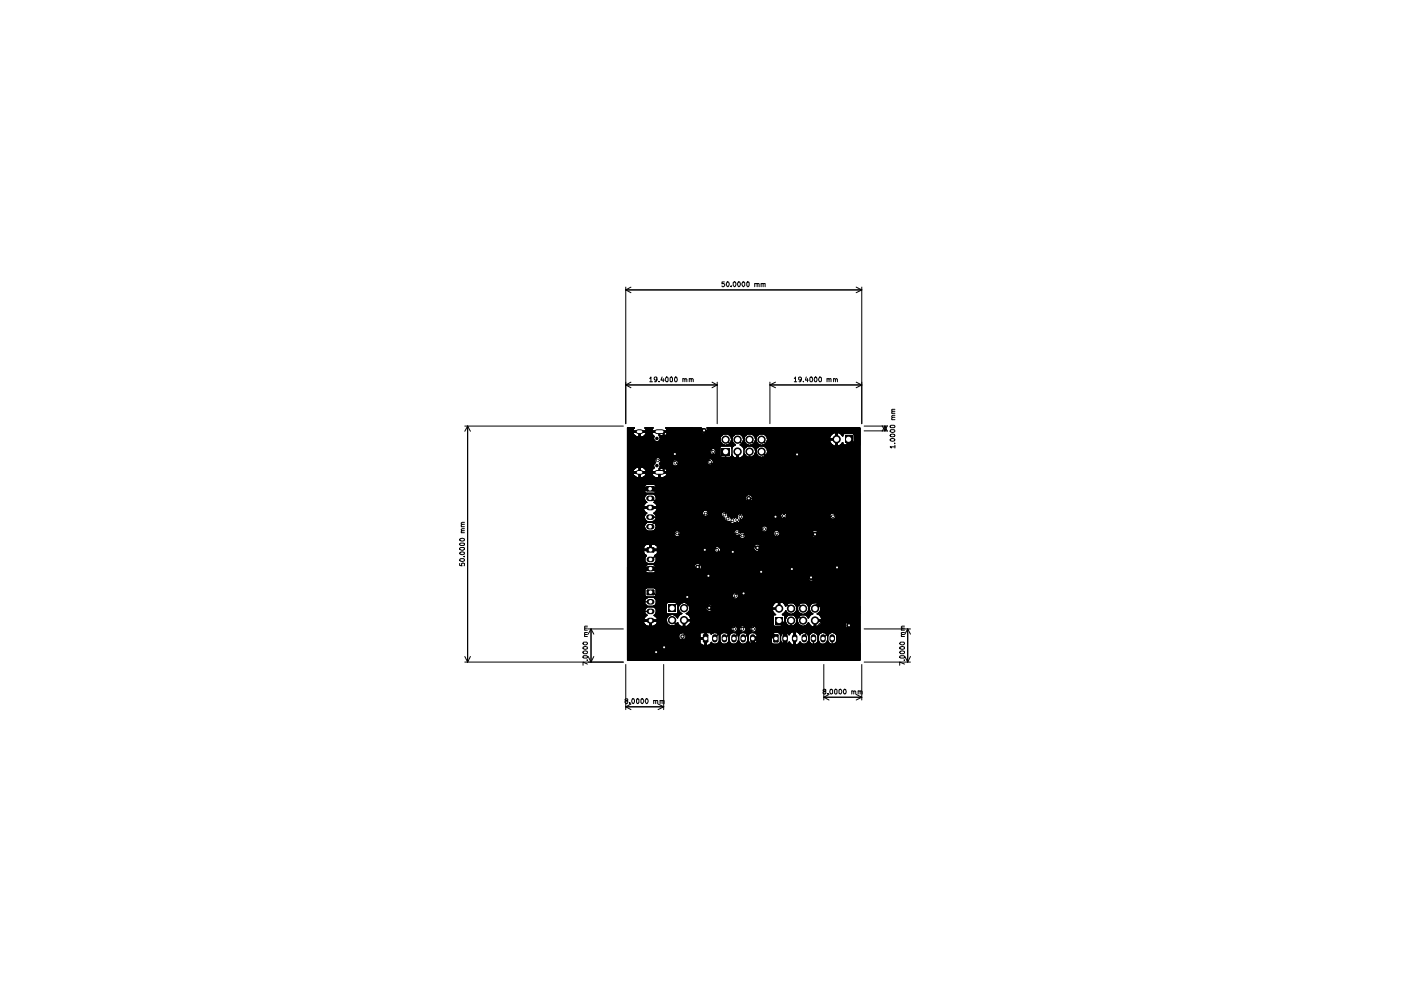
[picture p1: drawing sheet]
<svg xmlns="http://www.w3.org/2000/svg" width="297mm" height="210mm" viewBox="0 0 297 210" stroke-linecap="round" stroke-linejoin="round" font-family="sans-serif">
<g fill="#000">
<path d="M132.9 90.7l1.7-.1-.2 .7h2.5l-.2-.7h1.8l.1 .2-.3 .5h3l-.2-.7 5.9 .1v.1l-2.6 2.7v5.4l-4 4h-6.2l-1.2 1-.1-3.5h1.5l.1 .4a1.74 1.74 0 0 0 2.2 .1l.2-.5h1.4l.1 .4 .6 .4h1.5l.7-.4 .1-.4h-1.3v.8h-.5v-.8h-3.6v.8h-.5v-.8h-2.5v-.5h8.4l-.3-.6-1.2-.2 .1-.5-.2-.5 2.9-.1a.6 .6 0 0 0 .3 .7 .6 .6 0 0 0 .7-.1 .54 .54 0 0 0 .2-.6 .54 .54 0 0 0-.5-.4l-.5-.3h-2.9l-.6-.2-.4 .4v.4l.2 .1a.86 .86 0 0 0-.2 1.2l-.6 .7h-1.4a.93 .93 0 0 0-1-.8v.8h-.5v-.8l-.6 .2-.3 .3-.1 .3h-1.5v-8.1h1.5l.1 .3a1.74 1.74 0 0 0 2.2 .2l.2-.5h1.4l.6 .8a.6 .6 0 0 0 0 .8 .6 .6 0 0 0 .8 0 .6 .6 0 0 0 .1-.8 1.35 1.35 0 0 0 1.5-.7v-.1h-5.4v.7h-.5v-.7h-2.5zM132.9 90.7l1.7-.1-.2 .7h2.5l-.2-.7h1.8l.1 .2-.3 .5h3l-.2-.7h7.7v.2a.62 .62 0 0 0 .2 1.1h.6l.3-.5-.1-.8h32.6l.1 .2-.1 49.3-49.5-.1v-3.9h15.6v.2l.6 .4h1l.4-.2 .3-.4 .6 .4h.3l.5-.3 .2-.6h.3v.2a.85 .85 0 0 0 1 .7 .85 .85 0 0 0 .7-.9h.3l.2 .5 .5 .4 .8-.3 .3-.6h.2v.2a.84 .84 0 0 0 1 .7l.5-.3 .2-.6h.3a.8 .8 0 0 0 .6 .9 .8 .8 0 0 0 1-.4h3.4l.3 .4h1l.4-.4v-.5h.2l.2 .5a.98 .98 0 0 0 1.6-.1l.4 .6 .9 .1 .5-.2 .4-.5 .7 .5h.3l.5-.3 .3-.6h.2v.2a.84 .84 0 0 0 1 .7l.5-.3 .2-.6h.4a.85 .85 0 0 0 .8 .8 .85 .85 0 0 0 .8-.8h.3v.2a.91 .91 0 0 0 1 .7l.5-.3 .2-.3v-1.2l-.4-.4-.4-.1-.6 .3-.3 .5v.6h-.3v-.7a.92 .92 0 0 0-.8-.6 .92 .92 0 0 0-.8 .5v.8h-.4v-.7l-.2-.4a.85 .85 0 0 0-.9-.3 .85 .85 0 0 0-.6 .8v.6h-.2l-.1-.9-.4-.4-.6-.1-.7 .5-.4-.5-.5-.2v2.7h-.5v-2.7l-.5 .2-.3 .5-.9-.5-.6 .3-.3 .5v.6h-.2v-1l-.3-.3-1.1-.1-.3 .3v1.6h-3.3v-1.2a.92 .92 0 0 0-.8-.6 .92 .92 0 0 0-.9 .5v.8h-.3v-.7l-.2-.4a.86 .86 0 0 0-.9-.3 .86 .86 0 0 0-.6 .8v.6h-.2l-.2-1.1-.3-.2-.6-.1-.5 .3-.2 .5v.6h-.3v-.7a.88 .88 0 0 0-.8-.7 .88 .88 0 0 0-.9 .6v.8h-.3v-.9l-.4-.4-.5-.1-.8 .4-.4-.6-.4-.1v2.8h-.5v-1.1h-.9v.5h-15.6v-1.1h11.1l.2 .4a.64 .64 0 0 0 .6 .2 .64 .64 0 0 0 .5-.6l4.1 .1v-1.2l-.6 .2-.3 .3v.6h-3.2h.1a.68 .68 0 0 0-.7-.7 .68 .68 0 0 0-.7 .7h-11.1v-1.7h22.2v.2a.56 .56 0 0 0 .6 .4 .56 .56 0 0 0 .5-.6h.7v.2a.56 .56 0 0 0 .6 .4 .56 .56 0 0 0 .5-.6h1.1l.1 .2a.56 .56 0 0 0 .8 .3 .56 .56 0 0 0 0-.9 .56 .56 0 0 0-.8 .3l-.1 .1h-1.1a.55 .55 0 0 0-.6-.5 .55 .55 0 0 0-.5 .5h-.7v-.2a.58 .58 0 0 0-.6-.3 .58 .58 0 0 0-.5 .5h-22.2v-1.5h3.7l.1 .4 .6 .5h1.3l.5-.5 .2-.4h-1.1v.9h-.5v-.9h-4.8v-.3h8.5a1.35 1.35 0 0 0 .8 1.1 1.04 1.04 0 0 0 1.3-.7h.3l.1 .4a1.42 1.42 0 0 0 2.1 .3l.4-.9h-1.1v1.1h-.5v-1.5l1.6-.1-.3-.6-.7-.6a1.34 1.34 0 0 0 .7-1.1h3.7v.3l.1 .1a.54 .54 0 0 0 1 0h12.9l.8 1-.1 .2-.4 .1v1.9l.2 .2h1.8l.2-.2v-1h.3a1.13 1.13 0 0 0 1.7 1l.5-.7v-.3h.4a1.13 1.13 0 0 0 1.7 1l.4-.6h.1l.6 .8 .4 .1h.9l.4-.3h5.6l.2 .5a.74 .74 0 0 0 1.2-.5l-.2-.4-.2-.2-.7 .1-.3 .5h-5.6l.5-.7h-1.1v1h-.5v-1.5h1.6l-.1-.2a1.21 1.21 0 0 0-1-.9v-.2l.6-.4 .2-.7 .8-.7v-14.4l-1-1.1-.4-.2h-.8l-.5 .4 .2 .9 .5 .2 .4 .4v13.2l-.3 .3a1.1 1.1 0 0 0-1.1 .9 1.1 1.1 0 0 0 .7 1.2v.3a1.02 1.02 0 0 0-1 .8h-.1l-.2-.3a1.11 1.11 0 0 0-1.2-.3 1.11 1.11 0 0 0-.7 1h-.4v-.2a1.11 1.11 0 0 0-1.1-.9 1.11 1.11 0 0 0-1.1 1.1h-.3v-.9l-.5-.2 .7-1a1.4 1.4 0 0 0 1.5 .6 1.22 1.22 0 0 0 .8-1.1h.4v.3a1.12 1.12 0 0 0 1 .9 1.12 1.12 0 0 0 1.2-.8 1.12 1.12 0 0 0-.9-1.4 1.12 1.12 0 0 0-1.3 1h-.4v-.1a1.11 1.11 0 0 0-1-.9 1.11 1.11 0 0 0-1.1 .7h-.2l-.6-.8-.5-.1v1.6h-14.4v-.5h13.9v-1.1l-.2 .1a1.27 1.27 0 0 0-.9 1h-12.8v-.3a.64 .64 0 0 0-.8-.2 .64 .64 0 0 0-.4 .6l-3.7-.1a1.11 1.11 0 0 0-1.4-.9 1.11 1.11 0 0 0-.6 1.6l.6 .5-.1 .2a1.05 1.05 0 0 0-.8 .9l-.4-.1a1.09 1.09 0 0 0-1.2-.5 1.09 1.09 0 0 0-.8 1h-8.5v-.2h6.4l-.4-.6-.4-.2 .5-.7-.1-.7-.4-.3h-1.2a.93 .93 0 0 0-.5 .8 .93 .93 0 0 0 .5 .9l-.7 .8h-3.7v-3.8h3.9l.1 .6 .4 .3h1.1l.5-.3h2.5l.1 1.9h2l.1-2-.2-.2h-1.8l-.2 .3h-2.5l.1-.8-.5-.6h-1.1l-.4 .3-.2 .5h-3.9v-1.5h3.9v.2l.4 .3h1.4l.3-.2h16.5v.2a.56 .56 0 0 0 .8 .4 .56 .56 0 0 0 0-1 .56 .56 0 0 0-.8 .4h-16.5l.1-.1v-1.2l-.3-.3h-1.5l-.3 .2-.1 1.1h-3.9v-3.6h38.4l.1 .2a.64 .64 0 0 0 .7 .5 .64 .64 0 0 0 .5-.8 .64 .64 0 0 0-.8-.5l-.4 .2-.1 .4h-38.4v-1.8h3.9l.1 .5 .4 .3h1.3l.4-.5-.1-.7h8.4v.3a.68 .68 0 0 0 1 .2 .68 .68 0 0 0 0-1 .68 .68 0 0 0-1 .2v.3h-8.4l-.6-.5h-.8l-.5 .4-.2 .5h-3.9v-3.6h3.7l.1 .4 .5 .3v.2l-.4 .5v.5l.7 .6h.9l.4-.2 .2-.3v-.7l-.3-.4v-.2l.6-.4v-.5l-6.4 .2v-.4h18.7v.2a.58 .58 0 0 0 .8 .2 .58 .58 0 0 0 .1-.8h7.4v.2l.3 .3 .4 .1 .6-.5v-.5l-.4-.2a.56 .56 0 0 0-.6 0 .56 .56 0 0 0-.3 .6l-7.5-.1a.6 .6 0 0 0-.8 .1v.4h-18.7v-.3h6.4l-.1-.6-.5-.2h-.5v.8h-.5v-.8h-.5a.76 .76 0 0 0-.6 .8h-3.7v-3.2h10.1v.2a.61 .61 0 0 0 .5 .4 .61 .61 0 0 0 .6-.2v-.6h11.6l.1 .3 .3 .3 .7-.2v.4a.58 .58 0 0 0 .5 .4 .58 .58 0 0 0 .6-.3v-.5l-.2-.2h6.4l.3 .5 .7-.1a.62 .62 0 0 0-.3-1 .74 .74 0 0 0-.7 .6h-7.2v-.2a.66 .66 0 0 0-1.1-.3l-.1 .3-11.7-.1a.63 .63 0 0 0-1 .3h-10.1v-1.5h3.8l.3 .7 .4 .2h.9l.5-.3h22.7l.4 .5h.4l.3-.3a.58 .58 0 0 0-.1-.6 .58 .58 0 0 0-.6-.2l-.4 .6h-22.6l.1-.7-.2-.5-.4-.2h-1.2l-.4 .5-.1 .3h-3.8v-3.6h3.7l.1 .4 .5 .3-.4 .7a.76 .76 0 0 0 .5 1.1l1.1-.1a.83 .83 0 0 0 .6-.7 .83 .83 0 0 0-.5-.8h10.5l.1 .2a.54 .54 0 0 0 .9 0h3l.2 .5 .6 .1v.5l.2 .3h.7a.6 .6 0 0 0 1 .2l.4 .1 .6-.1 .3-.6 .4-.1 .2-.4-.1-.2h8.1a.56 .56 0 0 0 .5 .5 .56 .56 0 0 0 .6-.4h9.3l.3 .4a.54 .54 0 0 0 .7-.1 .54 .54 0 0 0 0-.7l-.6-.2-.4 .3v.3h-9.3v-.4l-.2-.2a.55 .55 0 0 0-.6 0 .55 .55 0 0 0-.3 .5h-8.1l-.1-.3a.68 .68 0 0 0-.8 0 .68 .68 0 0 0-.3 .6l-.4 .1-.1 .2-.4-.2-.5 .1-.3-.4-.5-.2v-.4l-.3-.3-.6 .1-.2 .4h-3l.1-.5-.4-.3h-.3l-.4 .6h-10.5v-.2l.7-.6v-.2l-6.3 .1v-.6h6.3l-.2-.5-.5-.3v-.2l.4-.3 .1-.4h19.2a.63 .63 0 0 0 .7 .6 .63 .63 0 0 0 .5-.8 .63 .63 0 0 0-.8-.4l-.4 .2v.4h-19.2l-.2-.7-.4-.2-1.2 .1a.85 .85 0 0 0-.5 .7 .85 .85 0 0 0 .5 .8v.2l-.4 .2-.2 .6h-3.7v-3.3h3.8l.3 .4h1.8l.2-.4v-.9l-.3-.4h-1.6l-.4 .4v.9h-3.8v-3.7h1.5l.1 .4 .6 .4h1l.6-.3 .2-.5h1.4l.1 .4 .6 .4h1.5l.7-.4 .1-.4h-1.3v.8h-.5v-.8h-3.6v.8h-.5v-.8h-2.5v-.5h8.4l-.3-.6-1.2-.2 .1-.5-.2-.5h2.9l.1 .5a.62 .62 0 0 0 .7 0 .62 .62 0 0 0 .4-.6h-.1h6.3l.3 .5h.6l.2-.4v-.3a.56 .56 0 0 0-.6-.4 .56 .56 0 0 0-.5 .6h-6.3l-.1-.3-.7-.1-.3 .5h-2.8a.55 .55 0 0 0 .2-.5 .55 .55 0 0 0-.4-.5h-.3l-.4 .4v.4l.2 .1a.86 .86 0 0 0-.2 1.2l-.6 .7-1.4-.1a1.08 1.08 0 0 0-1-.7v.8h-.5v-.8l-.6 .2-.3 .3-.1 .3h-1.5v-4.1h17.7l.3 .5h.6l.2-.3-.1-.5a.54 .54 0 0 0-.6-.3 .54 .54 0 0 0-.4 .6h-17.7v-1h19.8l.1 2 2 .1 .1-.1 .1-.4h.2a1.09 1.09 0 0 0 .9 .6l.1-1.5h.4v1.5a1.2 1.2 0 0 0 1.1-.9l.2 .1a1.18 1.18 0 0 0 1.3 .6 1.18 1.18 0 0 0 .9-1.1h.3v.1a1.08 1.08 0 0 0 1.8 .7 1.08 1.08 0 0 0-.4-1.8 1.07 1.07 0 0 0-1.4 1h-.3l-.1-.2a1.1 1.1 0 0 0-.9-.9 1.1 1.1 0 0 0-1.1 .6l-.3 .1-.1-.2-.8-.7v-.2l.4-.2 .4-.9h.2l.1 .3a1.12 1.12 0 0 0 1.9 .6l.3-.9h.3v.3a1.12 1.12 0 0 0 1.9 .6l.3-.6h13.4v.2a1.34 1.34 0 0 0 2.2 .5l.4-.4h.1l.2 .5h1.9l.2-.1-.1-2-2-.1-.1 .5h-.2l-.3-.4-.7-.3v2.7h-.5v-1.1h-14.5v-.5h14.5l-.1-1.1a1.45 1.45 0 0 0-1 1.1l-13.4-.1a1.15 1.15 0 0 0-1.3-.7 1.15 1.15 0 0 0-.9 1h-.3l-.1-.1a1.12 1.12 0 0 0-1.2-.9 1.12 1.12 0 0 0-1 1h-.2l-.1-.1a1.08 1.08 0 0 0-1.4-.8 1.08 1.08 0 0 0-.7 1.4l.6 .8-.6 .4-.2 .4h-.2l-.1-.5h-2.1l-.1 .1h-19.8v-3h1.5l.1 .3a1.74 1.74 0 0 0 2.2 .2l.2-.5h1.4l.6 .8a.54 .54 0 0 0 .1 .9 .54 .54 0 0 0 .8-.4h12.9l.1 .3a1.12 1.12 0 0 0 1.9 .6 1.13 1.13 0 0 0-.4-1.8 1.13 1.13 0 0 0-1.6 .9h-12.9l.1-.6a1.19 1.19 0 0 0 1.4-.7h-5.4v.7h-.5v-.7h-2.5zM132.9 90.7l1.7-.1-.2 .7h2.5l-.2-.7h1.8l.1 .2-.3 .5h3l-.2-.7h7.7v.2a.62 .62 0 0 0 .2 1.1h.6l.3-.5-.1-.8h32.6l.1 .2-.1 49.3-49.5-.1v-3.9h15.6v.2l.6 .4h1l.4-.2 .3-.4 .6 .4h.3l.5-.3 .2-.6h.3v.2a.85 .85 0 0 0 1 .7 .85 .85 0 0 0 .7-.9h.3l.2 .5 .5 .4 .8-.3 .3-.6h.2v.2a.84 .84 0 0 0 1 .7l.5-.3 .2-.6h.3a.8 .8 0 0 0 .6 .9 .8 .8 0 0 0 1-.4h3.4l.3 .4h1l.4-.4v-.5h.2l.2 .5a.98 .98 0 0 0 1.6-.1l.4 .6 .9 .1 .5-.2 .4-.5 .7 .5h.3l.5-.3 .3-.6h.2v.2a.84 .84 0 0 0 1 .7l.5-.3 .2-.6h.4a.85 .85 0 0 0 .8 .8 .85 .85 0 0 0 .8-.8h.3v.2a.91 .91 0 0 0 1 .7l.5-.3 .2-.3v-1.2l-.4-.4-.4-.1-.6 .3-.3 .5v.6h-.3v-.7a.92 .92 0 0 0-.8-.6 .92 .92 0 0 0-.8 .5v.8h-.4v-.7l-.2-.4a.85 .85 0 0 0-.9-.3 .85 .85 0 0 0-.6 .8v.6h-.2l-.1-.9-.4-.4-.6-.1-.7 .5-.4-.5-.5-.2v2.7h-.5v-2.7l-.5 .2-.3 .5-.9-.5-.6 .3-.3 .5v.6h-.2v-1l-.3-.3-1.1-.1-.3 .3v1.6h-3.3v-1.2a.92 .92 0 0 0-.8-.6 .92 .92 0 0 0-.9 .5v.8h-.3v-.7l-.2-.4a.86 .86 0 0 0-.9-.3 .86 .86 0 0 0-.6 .8v.6h-.2l-.2-1.1-.3-.2-.6-.1-.5 .3-.2 .5v.6h-.3v-.7a.88 .88 0 0 0-.8-.7 .88 .88 0 0 0-.9 .6v.8h-.3v-.9l-.4-.4-.5-.1-.8 .4-.4-.6-.4-.1v2.8h-.5v-1.1h-.9v.5h-15.6v-1.1h11.1l.2 .4a.64 .64 0 0 0 .6 .2 .64 .64 0 0 0 .5-.6l4.1 .1v-1.2l-.6 .2-.3 .3v.6h-3.2h.1a.68 .68 0 0 0-.7-.7 .68 .68 0 0 0-.7 .7h-11.1v-1.7h22.2v.2a.56 .56 0 0 0 .6 .4 .56 .56 0 0 0 .5-.6h.7v.2a.56 .56 0 0 0 .6 .4 .56 .56 0 0 0 .5-.6h1.1l.1 .2a.56 .56 0 0 0 .8 .3 .56 .56 0 0 0 0-.9 .56 .56 0 0 0-.8 .3l-.1 .1h-1.1a.55 .55 0 0 0-.6-.5 .55 .55 0 0 0-.5 .5h-.7v-.2a.58 .58 0 0 0-.6-.3 .58 .58 0 0 0-.5 .5h-22.2v-1.5h3.7l.1 .4 .6 .5h1.3l.5-.5 .2-.4h-1.1v.9h-.5v-.9h-4.8v-.3h8.5a1.35 1.35 0 0 0 .8 1.1 1.04 1.04 0 0 0 1.3-.7h.3l.1 .4a1.42 1.42 0 0 0 2.1 .3l.4-.9h-1.1v1.1h-.5v-1.5l1.6-.1-.3-.6-.7-.6a1.34 1.34 0 0 0 .7-1.1h3.7v.3l.1 .1a.54 .54 0 0 0 1 0h12.9l.8 1-.1 .2-.4 .1v1.9l.2 .2h1.8l.2-.2v-1h.3a1.13 1.13 0 0 0 1.7 1l.5-.7v-.3h.4a1.13 1.13 0 0 0 1.7 1l.4-.6h.1l.6 .8 .4 .1h.9l.4-.3h5.6l.2 .5a.74 .74 0 0 0 1.2-.5l-.2-.4-.2-.2-.7 .1-.3 .5h-5.6l.5-.7h-1.1v1h-.5v-1.5h1.6l-.1-.2a1.21 1.21 0 0 0-1-.9l.1-.2a1.12 1.12 0 0 0 .5-1.7 1.12 1.12 0 0 0-1.8 0 1.12 1.12 0 0 0 .6 1.7v.2l-.5 .2-.6 .7h-.1l-.2-.3a1.11 1.11 0 0 0-1.2-.3 1.11 1.11 0 0 0-.7 1h-.4v-.2a1.11 1.11 0 0 0-1.1-.9 1.11 1.11 0 0 0-1.1 1.1h-.3v-.9l-.5-.2 .7-1a1.4 1.4 0 0 0 1.5 .6 1.22 1.22 0 0 0 .8-1.1h.4v.3a1.12 1.12 0 0 0 1 .9 1.12 1.12 0 0 0 1.2-.8 1.12 1.12 0 0 0-.9-1.4 1.12 1.12 0 0 0-1.3 1h-.4v-.1a1.11 1.11 0 0 0-1-.9 1.11 1.11 0 0 0-1.1 .7h-.2l-.6-.8-.5-.1v1.6h-14.4v-.5h13.9v-1.1l-.2 .1a1.27 1.27 0 0 0-.9 1h-12.8v-.3a.64 .64 0 0 0-.8-.2 .64 .64 0 0 0-.4 .6l-3.7-.1a1.11 1.11 0 0 0-1.4-.9 1.11 1.11 0 0 0-.6 1.6l.6 .5-.1 .2a1.05 1.05 0 0 0-.8 .9l-.4-.1a1.09 1.09 0 0 0-1.2-.5 1.09 1.09 0 0 0-.8 1h-8.5v-.2h6.4l-.4-.6-.4-.2 .5-.7-.1-.7-.4-.3h-1.2a.93 .93 0 0 0-.5 .8 .93 .93 0 0 0 .5 .9l-.7 .8h-3.7v-3.8h3.9l.1 .6 .4 .3h1.1l.5-.3h2.5l.1 1.9h2l.1-2-.2-.2h-1.8l-.2 .3h-2.5l.1-.8-.5-.6h-1.1l-.4 .3-.2 .5h-3.9v-1.5h3.9v.2l.4 .3h1.4l.3-.2h16.5v.2a.56 .56 0 0 0 .8 .4 .56 .56 0 0 0 0-1 .56 .56 0 0 0-.8 .4h-16.5l.1-.1v-1.2l-.3-.3h-1.5l-.3 .2-.1 1.1h-3.9v-3.6h38.4l.1 .2a.64 .64 0 0 0 .7 .5 .64 .64 0 0 0 .5-.8 .64 .64 0 0 0-.8-.5l-.4 .2-.1 .4h-38.4v-1.8h3.9l.1 .5 .4 .3h1.3l.4-.5-.1-.7h8.4v.3a.68 .68 0 0 0 1 .2 .68 .68 0 0 0 0-1 .68 .68 0 0 0-1 .2v.3h-8.4l-.6-.5h-.8l-.5 .4-.2 .5h-3.9v-3.6h3.7l.1 .4 .5 .3v.2l-.4 .5v.5l.7 .6h.9l.4-.2 .2-.3v-.7l-.3-.4v-.2l.6-.4v-.5l-6.4 .2v-.4h18.7v.2a.58 .58 0 0 0 .8 .2 .58 .58 0 0 0 .1-.8h7.4v.2l.3 .3 .4 .1 .6-.5v-.5l-.4-.2a.56 .56 0 0 0-.6 0 .56 .56 0 0 0-.3 .6l-7.5-.1a.6 .6 0 0 0-.8 .1v.4h-18.7v-.3h6.4l-.1-.6-.5-.2h-.5v.8h-.5v-.8h-.5a.76 .76 0 0 0-.6 .8h-3.7v-3.2h10.1l.3 .5 .5 .1 .3-.2v-.6h11.6v.1a.66 .66 0 0 0 1 .3l.2 .6 .5 .2 .5-.3v-.5l-.2-.2h6.4l.3 .5 .7-.1 .1-.3h6.9l.2 .5 .3 .2h.4l.4-.4v-.6l-.3-.3-.7 .1-.3 .5h-6.9a.47 .47 0 0 0-.4-.7 .74 .74 0 0 0-.7 .6h-7.2v-.2a.66 .66 0 0 0-1.1-.3l-.1 .3-11.7-.1a.63 .63 0 0 0-1 .3h-10.1v-1.5h3.8l.3 .7 .4 .2h.9l.5-.3 22.7 .1a.56 .56 0 0 0 1 .2 .56 .56 0 0 0-.3-.9h-.3l-.4 .6h-22.6l.1-.7-.2-.5-.4-.2h-1.2l-.4 .5-.1 .3h-3.8v-3.6h3.7l.1 .4 .5 .3v.2a.84 .84 0 0 0-.5 .8 .84 .84 0 0 0 .6 .8l1.1-.1a.83 .83 0 0 0 .6-.7 .83 .83 0 0 0-.5-.8h10.5l.1 .2a.54 .54 0 0 0 .9 0h3l.2 .5 .6 .1v.5l.2 .3h.7a.6 .6 0 0 0 1 .2l.4 .1 .6-.1 .3-.6 .4-.1 .2-.4-.1-.2h8.1a.56 .56 0 0 0 .5 .5 .56 .56 0 0 0 .6-.4h9.3l.3 .4a.54 .54 0 0 0 .7-.1 .54 .54 0 0 0 0-.7l-.6-.2-.4 .3v.3h-9.3v-.4l-.2-.2a.55 .55 0 0 0-.6 0 .55 .55 0 0 0-.3 .5h-8.1l-.1-.3a.68 .68 0 0 0-.8 0 .68 .68 0 0 0-.3 .6l-.4 .1-.1 .2-.4-.2-.5 .1-.3-.4-.5-.2v-.4l-.3-.3-.6 .1-.2 .4h-3l.1-.5-.4-.3h-.3l-.4 .6h-10.5v-.2l.7-.6v-.2l-6.3 .1v-.6h6.3l-.2-.5-.5-.3v-.2l.4-.3 .1-.4h19.2a.63 .63 0 0 0 .7 .6 .63 .63 0 0 0 .5-.8 .63 .63 0 0 0-.8-.4l-.4 .2v.4h-19.2l-.2-.7-.4-.2-1.2 .1a.85 .85 0 0 0-.5 .7 .85 .85 0 0 0 .5 .8v.2l-.4 .2-.2 .6h-3.7v-3.3h3.8l.3 .4h1.8l.2-.4v-.9l-.3-.4h-1.6l-.4 .4v.9h-3.8v-3.7h1.5l.1 .4 .6 .4h1l.6-.3 .2-.5h1.4l.1 .4 .6 .4h1.5l.7-.4 .1-.4h-1.3v.8h-.5v-.8h-3.6v.8h-.5v-.8h-2.5v-.5h8.4l-.3-.6-1.2-.2 .1-.5-.2-.5h2.9l.1 .5a.62 .62 0 0 0 .7 0 .62 .62 0 0 0 .4-.6h-.1h6.3l.3 .5h.6l.2-.4v-.3a.56 .56 0 0 0-.6-.4 .56 .56 0 0 0-.5 .6h-6.3l-.1-.3-.7-.1-.3 .5h-2.8a.55 .55 0 0 0 .2-.5 .55 .55 0 0 0-.4-.5h-.3l-.4 .4v.4l.2 .1a.86 .86 0 0 0-.2 1.2l-.6 .7-1.4-.1a1.08 1.08 0 0 0-1-.7v.8h-.5v-.8l-.6 .2-.3 .3-.1 .3h-1.5v-4.1h17.7l.3 .5h.6l.2-.3-.1-.5a.54 .54 0 0 0-.6-.3 .54 .54 0 0 0-.4 .6h-17.7v-1h19.8l.1 2 2 .1 .1-.1 .1-.4h.2a1.09 1.09 0 0 0 .9 .6l.1-1.5h.4v1.5a1.2 1.2 0 0 0 1.1-.9l.2 .1a1.18 1.18 0 0 0 1.3 .6 1.18 1.18 0 0 0 .9-1.1h.3v.1a1.08 1.08 0 0 0 1.8 .7 1.08 1.08 0 0 0-.4-1.8 1.07 1.07 0 0 0-1.4 1h-.3l-.1-.2a1.1 1.1 0 0 0-.9-.9 1.1 1.1 0 0 0-1.1 .6l-.3 .1-.1-.2-.8-.7v-.2l.4-.2 .4-.9h.2l.1 .3a1.12 1.12 0 0 0 1.9 .6l.3-.9h.3v.3a1.12 1.12 0 0 0 1.9 .6l.3-.6h13.4v.2a1.34 1.34 0 0 0 2.2 .5l.4-.4h.1l.2 .5h1.9l.2-.1-.1-2-2-.1-.1 .5h-.2l-.3-.4-.7-.3v2.7h-.5v-1.1h-14.5v-.5h14.5l-.1-1.1a1.45 1.45 0 0 0-1 1.1l-13.4-.1a1.15 1.15 0 0 0-1.3-.7 1.15 1.15 0 0 0-.9 1h-.3l-.1-.1a1.12 1.12 0 0 0-1.2-.9 1.12 1.12 0 0 0-1 1h-.2l-.1-.1a1.08 1.08 0 0 0-1.4-.8 1.08 1.08 0 0 0-.7 1.4l.6 .8-.6 .4-.2 .4h-.2l-.1-.5h-2.1l-.1 .1h-19.8v-3h1.5l.1 .3a1.74 1.74 0 0 0 2.2 .2l.2-.5h1.4l.6 .8a.54 .54 0 0 0 .1 .9 .54 .54 0 0 0 .8-.4h12.9l.1 .3a1.12 1.12 0 0 0 1.9 .6 1.13 1.13 0 0 0-.4-1.8 1.13 1.13 0 0 0-1.6 .9h-12.9l.1-.6a1.19 1.19 0 0 0 1.4-.7h-5.4v.7h-.5v-.7h-2.5zM132.9 90.7l1.7-.1-.2 .7h2.5l-.2-.7h1.8l.1 .2-.3 .5h3l-.2-.7h7.6l-.2 .4 .1 .7h-1l-.4 .5h-.2l-.4-.5h-.7l-.6 .3-.1-.3-.6-.3-.1 4.1h-.4v-2.6h-.8l.1 .5a1.18 1.18 0 0 1-.2 1.3l-.5-.5h-1v-.9l.3-.4h-2.1l-.4-.5h4.6v-1h-.2a.78 .78 0 0 0-.6 1h-3.8h2.5v-.2l-.4-.4h-.6v.5h-.5v-.5h-.5v.5h-.5v-.5h-1.2l.6 .7-.1 .1a.64 .64 0 0 0 .1 .8 .64 .64 0 0 0 .8 .1l.1 1.6-.9 .7a1.13 1.13 0 0 0 .5 1.1v.1a.69 .69 0 0 0-.3 1 .86 .86 0 0 0-.2 1.2l-.6 .7h1.2v-.6l.4-.4h1.1v1h-.5v-.6h-.5v1.9a1.61 1.61 0 0 0 1.5-.9l.1 .6 1.7 1.6h6.1l1.1 1.1-.1 2.6h-.2l-.8-1h-1.9l-.3-.6h-1.1l-.3 .4-.3-.5-.6-.1v3.5h-1.2l.1 .6h-.3l-1.1-1.1h2v-1.6h-.7v.3a1.27 1.27 0 0 1 0 1.3h-1.3l-1.9-2.1h3.9v-.9a.76 .76 0 0 0-.7 .9h-3.2l-1.5-1.4v-.7l-.3-.4-1.8 .1-.2 .3v.9l.2 .3 1.6 .1 .4 .3-.2 .2-.3-.2h-1.1a.85 .85 0 0 0-.6 .8 .85 .85 0 0 0 .5 .8v.2l-.4 .2-.3 .6h2.9l2.4 2.4h4.5l.1 3.7h-2l-.2 .2-.1-.1-.3 .5h-.5l-.3-.5h1l.1-.7-.3-.3-.6-.1v-.8l-.2-.3-1-.1-.9-.8h-2.3l-.1-.2 .2-.4a.7 .7 0 0 0-.4-1v-.2l.7-.6v-.2h-2.6l.1 .5 .5 .3v.2a.84 .84 0 0 0-.5 .8 .84 .84 0 0 0 .6 .8h1v.2l-.1 .1h-1l-.4 .5-.1 .5 .3 .5 .4 .2 1-.1a1.23 1.23 0 0 0 .6-1.1h.7l-.2 .8 1.3 .1v2.6l-1.3 .1v.3l.5 .8-.6 .8h-2.8l.1 .6 .5 .3v.2l-.4 .5v.5l.7 .6h.9l.4-.2 .2-.4v-.5l.8-.8 .2 .2 1.2-.1 .1-1.5-.2-.5 .5-.3v2.1l.3 .3 1.1 .1v1.6l-1.7 1.6v3.8l-1.4 1.4-.9-.7v-.6l-.3-.3h-1.5l-.3 .2v1.4l.3 .2 1.4-.1 .4 .3v.3h-.2l-.3-.3h-1.1l-.6 .6h-.3l-3 3v5.5l.7 .7v.8l.4 .5-.1 .4h-.3l-.3-.4h-1v-17.2h3.9a.74 .74 0 0 0 .5 .8h1.3l.4-.6-.1-.7-.6-.4h-.8l-.5 .4-.2 .5h-3.9v-4.3h6.4l-.1-.6-.5-.2h-.5v.8h-.5v-.8l-.9 .2-.2 .6h-3.7v-2l7.4 .1v-1.8h-.8v.3l.3 .5-.3 .9h-6.6v-13.9h1.5l.1 .4a1.74 1.74 0 0 0 2.2 .1l.2-.5h1.4v.2a1.03 1.03 0 0 0 1.2 .6v-.8h-3.6v.8h-.5v-.8h-2.5v-.5h4a.93 .93 0 0 0-1-.8v.8h-.5v-.8l-.6 .2-.3 .3-.1 .3h-1.5v-8.1h1.5l.1 .3a1.74 1.74 0 0 0 2.2 .2l.2-.5h-1v.7h-.5v-.7h-2.5zM140 94.5h1.5v.2h-1.5zM140 95.4h1.5v.4h-1.5zM140 95.9h1.5v.4h-1.5zM140 94.9h1.5v.3h-1.5zM140 96.9h1.5v.4h-1.5zM140 98h1.5v.6h-1.5zM140 98.8h1.5v.6h-1.5zM140 97.5h1.5v.2h-1.5z"/>
<path d="M140 96.4h1.5v.4h-1.5zM140 92.3h1.5v.6h-1.5zM140 93.1h1.5v.6h-1.5zM140 94h1.5v.2h-1.5zM142.2 95h.3l1 1-.2 .8h.8l.1-.5 .4 .1-.1 1.5-.4-.1v-.5h-.8v.3l-.4-.1v-1l-.7-.7zM144.1 92.2h.5v.9h-.5zM144.1 94.4h.5v.9h-.5zM144.1 98.8h.5v.9h-.5zM144.1 96.6h.5v.9h-.5zM146 92.2h.5v.9h-.5zM146 94.4h.5v.9h-.5zM146 96.6h.5v.9h-.5z"/>
<path d="M146 98.8h.5v.9h-.5zM147.7 94.4h.6v.9h-.6zM147.7 92.2h.6v.9h-.6zM147.7 96.6h.6v.9h-.6zM147.7 98.8h.6v.9h-.6zM149.5 96.6h.5v.9h-.5zM149.5 92.2h.5v.9h-.5zM149.5 94.4h.5v.9h-.5zM149.5 98.8h.5v.9h-.5zM153 94.9h1.8v1.7h-1.8zM156.1 95.6l.5-.1v1.5l.5-.1h.3v3.4l-1.7 1.7-.1-5.1 .5 .1zM167 97h1.1v.9h-1.1z"/>
<path d="M169.3 99h1v.5h-1zM169.3 97.1h1v.5h-1zM168.3 96.4l.5-.5h1.5l.2 .2v.3h-.5v.7h1v-.3h.4l.6 .4-.6 .5-1.8-.1-.1-1.2a.86 .86 0 0 0-.9 .5l-.3-.1zM171.3 99.4h1.3v.3h-1.3zM171.3 98.1h1.3v.3h-1.3zM171.8 95.6h.5v.9h-.5zM171.8 93.6h.5v1h-.5zM173.7 95.6h.5v.9h-.5zM173.7 93.6h.5v1h-.5zM176.4 95.6h.6v.9h-.6zM176.6 99.4h1.3v.3h-1.3zM176.6 98.1h1.3v.3h-1.3z"/>
<path d="M178.2 95.6h.5v.9h-.5zM179.1 92.3h1.7v1.7h-1.7zM179.2 97.7h.8v.5h-.8zM179.2 99.5h.8v.5h-.8zM134.5 104.6l.2-.2 4.1 .1 2.3-.2 4.7-4.7v-4.8h6.9v1.8l.3 .3h1.8l.3-.6 .5 .6 .5 .1 .1-1.5h.4v1.5l.7-.2 .3-.6 .3-.1a1.15 1.15 0 0 0 1.3 .7 1.15 1.15 0 0 0 .9-1.1h.3v.1a.98 .98 0 0 0 1.4 1l3.9 3.9v8.4a.55 .55 0 0 0 .3 .8 .55 .55 0 0 0 .7-.3v-9.4l-4.1-4.2a1.11 1.11 0 0 0-.8-1.3 1.11 1.11 0 0 0-1.4 .6v.4h-.3l-.1-.2a1.1 1.1 0 0 0-.9-.9 1.1 1.1 0 0 0-1.1 .6l-.3 .1-.1-.2-.8-.7v-.2l.4-.2 .4-.9h.2l.1 .3a1.12 1.12 0 0 0 1.9 .6l.3-.9h.3v.3a1.12 1.12 0 0 0 1.9 .6l.3-.6h13.4v.2a1.34 1.34 0 0 0 2.2 .5l.4-.4h.1l.2 .5h1.9l.2-.1-.1-2-2-.1-.1 .5h-.2l-.3-.4-.7-.3v2.7h-.5v-1.1h-14.5v-.5h14.5l-.1-1.1a1.45 1.45 0 0 0-1 1.1l-13.4-.1a1.15 1.15 0 0 0-1.3-.7 1.15 1.15 0 0 0-.9 1h-.3l-.1-.1a1.12 1.12 0 0 0-1.2-.9 1.12 1.12 0 0 0-1 1h-.2l-.1-.1a1.08 1.08 0 0 0-1.4-.8 1.08 1.08 0 0 0-.7 1.4l.6 .8-.6 .4-.2 .4h-.2l-.1-.5h-2.1l-.1 .1h-6.9v-.7l.9-1h6a1.17 1.17 0 0 0 .7 1.1 1.17 1.17 0 0 0 1.3-.2l.3-.8a1.14 1.14 0 0 0-1.1-1.1 1.14 1.14 0 0 0-1.2 1h-6l1.1-1.1h1.6l.4-.1 .2-.5-.1-.8h32.5v49.5l-4.3-.1 2.6-2.6 .1-.2v-12.1l-.2-.4-9.3-9.2-6.9-.2v-1.6l.7-.2 .1-.3h6.9l.2 .5 .3 .2h.4l.4-.4v-.6l-.3-.3-.7 .1-.3 .5h-6.9l3.3-3.4 7.7 .1a.58 .58 0 0 0 .8-.2 .58 .58 0 0 0-.3-.8l-.5 .2h-8l-3.4 3.4h-.4l-.1-1.2-4.8-4.8v-1.1l-.2-.2a.78 .78 0 0 0-1.1-.1 2.4 2.4 0 0 0-.1 2.1l4.2 4.3-.7 .3h-1.4l-.8 .7-2.8-.1a.64 .64 0 0 0-.9 .6l.2 .3-.2 .2-.1 12.3a.58 .58 0 0 0-.1 1 .58 .58 0 0 0 1-.3v-12.5h1.1l.3-.2 .1-.5h1.9l.7-.8 1.1 .1a.68 .68 0 0 0 .7 0 .68 .68 0 0 0 .3-.7l.2 .1v2.8l-.5 .4v.2h-2l-.5 .4a1.06 1.06 0 0 0 .5 1.1h10.2l8.6 8.7v11.1l-1.7 1.7-10.3-.1v-2.2h.3l.3 .5 .4 .1h.5l.5-.2 .3-.4a.24 .24 0 0 1 .3 0 .24 .24 0 0 1 .1 .2l.7 .2 .5-.3 .3-.6h.2l.4 .8 .6 .1 .5-.3 .2-.6h.4v.2a.86 .86 0 0 0 .9 .7 .86 .86 0 0 0 .7-.9h.3v.2a.91 .91 0 0 0 1 .7l.5-.3 .2-.3v-1.2l-.4-.4-.5-.1-.5 .3-.3 .5v.6h-.3v-.7l-.1-.4a.87 .87 0 0 0-1.5 .3v.8h-.4v-.7l-.2-.4a.87 .87 0 0 0-.8-.3 .87 .87 0 0 0-.7 .7v.7h-.2l-.1-.7a.9 .9 0 0 0-.8-.7 .9 .9 0 0 0-.9 .5l-.4-.5-.5-.2v2.7h-.5v-2.7l-.5 .2-.3 .5-.2-.1v-1.9h.4a1.21 1.21 0 0 0 1.2-1.2h.4v.2a1.16 1.16 0 0 0 1.7 .8l.4-.6h.1l.6 .8 .4 .1h.9l.7-.6 .2-.4h-1.1v1h-.5v-1.5h1.6l-.1-.2a1.21 1.21 0 0 0-1-.9l.1-.2a1.12 1.12 0 0 0 .5-1.7 1.12 1.12 0 0 0-1.8 0 1.12 1.12 0 0 0 .6 1.7v.2l-.5 .2-.6 .7h-.1l-.2-.3a1.11 1.11 0 0 0-1.2-.3 1.11 1.11 0 0 0-.7 1h-.4v-.2a1.17 1.17 0 0 0-1.3-.8 1.17 1.17 0 0 0-1 1.2h-.2v-1.1l-.4-.1-.1-.3 .8-.8a1.14 1.14 0 0 0 1.3 .7 1.14 1.14 0 0 0 .9-1.2h.4v.3a1.12 1.12 0 0 0 1 .9 1.12 1.12 0 0 0 1.2-.8 1.12 1.12 0 0 0-.9-1.4 1.12 1.12 0 0 0-1.3 1h-.4v-.1a1.11 1.11 0 0 0-1-.9 1.11 1.11 0 0 0-1.1 .7h-.2l-.6-.8-.5-.1v1.5l-.4 .1-.1-1.6-.5 .1-.6 .6-.1-.9 4.4-4.3h4a.77 .77 0 0 0 .6-.8 .77 .77 0 0 0-.7-.7h-4.4l-.3 .1-5 5-.1 6.8h-2a.59 .59 0 0 0-.5-.8l-4.6-4.6v-17.1a1.17 1.17 0 0 1 1.4-.3l.3-.3a.47 .47 0 0 1 .6-.5 .51 .51 0 0 0 0-.8v-6.3l-5.8-5.9v-.8l.1-.3-.1-.4a.55 .55 0 0 0-.5-.3 .55 .55 0 0 0-.5 .3l.2 .7v1.2h-.3a.56 .56 0 0 0-.5 .6 .56 .56 0 0 0 .5 .5l5.4 5.3v6.1h-1a.75 .75 0 0 0-.8-.6l.1-.2-.2-.4-.7-.1-.8 1-.1 6.5-.3-.1-3.1-3.1h-5l-.1-.2a.59 .59 0 0 0-.7 0 .59 .59 0 0 0-.1 .8l.3 .2 5.2-.1 3 3v.3l.4 .2 .4-.1 .1 11.5 1.5 1.5v2.2l1.2 1.4-9.8 .1-.8 .6a.68 .68 0 0 0-.6 .8 .68 .68 0 0 0 .9 .5 .68 .68 0 0 0 .5-.8l.2-.3h2.9v.6h1.4v1.6l.6-.2 .4-.4a.7 .7 0 0 0 .8 .4l.5-.3 .2-.3-.1-1.4h.5a1.87 1.87 0 0 0 .1 1.6l.1 .2a.93 .93 0 0 0 1.4-.4l-.1-1.4h.6l-.2 .5 .2 1.1 .5 .4 .8-.3a1.44 1.44 0 0 0 .1-1.6l.5-.1-.1 1.3 .2 .3 .4 .4h.4l.5-.3 .2-.3-.1-1.4h.5v4.1l1.1 1.2 .3 .1-.1 .2-27.2-.1v-3.9h15.6v.2l.3 .3 .6 .1v-1.1h-.9v.5h-15.6v-4.3h3.7l.1 .4 .6 .5h1.3l.5-.5 .2-.4h-1.1v.9h-.5v-.9h-4.8v-.3h8.5l.1 .5 .2 .3a1.11 1.11 0 0 0 1.8-.4h.3l.1 .4a1.42 1.42 0 0 0 2.1 .3l.4-.9h-1.1v1.1h-.5v-1.5l1.6-.1-.3-.6-.7-.6a1.12 1.12 0 0 0 .7-1.5 1.12 1.12 0 0 0-1.6-.5 1.12 1.12 0 0 0-.3 1.6l.5 .5-.6 .4-.3 .6h-.2a1.14 1.14 0 0 0-1.2-.7 1.14 1.14 0 0 0-1 1.1h-8.5v-.2h6.4l-.4-.6-.4-.2 .5-.7-.1-.7-.4-.3h-1.2a.93 .93 0 0 0-.5 .8 .93 .93 0 0 0 .5 .9l-.7 .8h-3.7v-3.8h3.9l.1 .6 .4 .3h1.1l.5-.3h2.5l.1 1.9h2l.1-2-.2-.2h-1.8l-.2 .3h-2.5l.1-.8-.5-.6h-1.1l-.4 .3-.2 .5h-3.9v-1.5h3.9v.2l.4 .3h1.4l.4-.3v-1.2l-.3-.3h-1.5l-.3 .2-.1 1.1h-3.9l.1-5.7 1.3 1h7.5l8.1 8.2 .3 .1a.84 .84 0 0 0 .9-.5v-.6l-4.9-4.9v-.2l2.5-2.4v-1l-.2-.3a.78 .78 0 0 0-1.1-.1l-.2 .8-2 2h-.3l-2.6-2.6h-7.6l-.2-.2v-2.6h2.1l.1 .4 .5 .3v.2l-.4 .5 .1 .6 .6 .5h.9l.6-.5v-.7l-.3-.4v-.2l.5-.3 .1-.6-4.8 .2v-.7h4.8v-.4l-.6-.4h-.5v.8h-.5v-.8h-.5l-.5 .2-.1 .6h-2.1v-4.7h2.2l.3 .7 .5 .2h.8a1.19 1.19 0 0 0 .7-1l-.2-.5-.4-.2h-1.2l-.4 .5-.1 .3h-2.2v-3.6h2.1l.1 .4 .5 .3-.4 .7a.76 .76 0 0 0 .5 1.1h1l.6-.4h10l.7-.6a.57 .57 0 0 0 .4-.9 .57 .57 0 0 0-.9-.1l-.1 .4-.3 .3h-9.8l-.4-.5 .4-.2 .3-.6-4.7 .1v-.6h4.7l-.2-.5-.5-.3 .5-.7v-.4l-.2-.5-.4-.2h-1.1a.89 .89 0 0 0-.6 .8 .89 .89 0 0 0 .5 .8v.2l-.4 .2-.2 .6h-2.1zM145.3 93.3h.2l.4 .3h.6h.2l.4-.6 .3 .6h1.1l.3-.5-.1-1.1 .2-.1 .2 1.5 .3 .2h.9l.2-.4v-1.6l-.6-.8v-.2h32.5v4l-1.4-1.4v-.9l-.2-.3h-1.9l-.1 .5h-.2l-.3-.4-.7-.3v2.7a1.07 1.07 0 0 0 1-.8l.2 .1v.3l.3 .3-.7 .7h-.3l-.3 .2-.1 .5h-.2v-.3l-.4-.4h-.8l-.4 .2v1.5l.5 .2v.8l-.3 .3h-1.3v4.1h1l.5 .7h.7v-1h1.7l.2 .4-1.4 .1v.5l.7-.1 .1 .2h1.4l.1 .5h-1.4a1.1 1.1 0 0 0 .8 .9l-.3 .3 .1 4.5 .4 .5h.8l.3-.2 .1-3.3 1.4-1.4 .3-.4 .2 .1-.1 22.8-.3-.1-.1-.7-.6-.7-.1-.7-.5-.5v-.2h.1a.81 .81 0 0 0 .6-1h-1.2v-.5h.1h1.1v-.4l-.3-.4 .1-3.1-.3-.4v-.2l.4-.2 .1-.5h-2.4l.3 .7-.5 .1-.3-.5-.8-.1-.4-.3 .1-.2 .9 .1 .2-.3h2.9l-.1-.5-.5-.3h-.4v.8h-.5v-.8h-.3a.74 .74 0 0 0-.6 .8h-.5v-1.3l1.2-.1 .5-.5v-.4h-.8v.9h-.5v-1.3l1.3-.1a.7 .7 0 0 0-.5-.9l.1-1.6-.3-.2h-.8l-.3 .2-.2 1.4-.2-.1v-1.2l-.3-.3h-.8l-.3 .1-.3 .7h-4.7l-.3-.3v-.2l3.9-.1 .2-.2 .1-2.2h.4a.6 .6 0 0 0 .6 .5 .6 .6 0 0 0 .6-.5l.3 .2h.8l.4-.4-.1-1.3-.2-.2-.8-.1 .3-.5v-1h-.9v1.6h.3v.2l-.7 .9-.6 .3v.3h-.4v-2.1h.2l.4 .4h.3v-2.1h1.4v-1.1l-.3-.4-.6-.1v1.6h-.5v-1.6l-.7 .4-.2-.1-.1-.9h-1.5l-.5-1.2 .8-.1v-4.1l-1-.1 1.4-1.4-.1-3.2h1.4l.4 .7 .6 .4h.1v-1.1h-2.5l-.3-.3h-.8l-.4 .3-.6-.5h-.2v1.4h-1.3l-.1 .2h-2.8l-1.1 1.2-.2 .3v.7l-.6 .1-1.9 1.8-.1 .3v2.6l-.2 .1-.3-.3-.4-.2v2.4h.4l.5-.4 .1 .4 3.1 3.1v5.1l-.7-.5-.1-2.2a.57 .57 0 0 0-.7-.1 .57 .57 0 0 0-.2 .7v2l1.2 1.2 1.1 .1 2.9 2.8-.1 1.6h-3.6l-.2 .2v.5l.1 .2 .5 .1 3.3 .1v3.8l.8 1.2h-2.4l-5-5 .1-2 .7 .7v.3l.2 .2h.8l.2-.2v-.6l-.6-.2-.6-.6v-.2h.3v-1.4h.5v1.4l.9-.5 .5 .4v.2l-.3 .3 .1 .6h1.1l.1-.6-.2-.3v-.5l.1-.1v-1.4l-.3-.3h-.9l-1.8-1.8h-2.7l-.6-.2-.4 .4-.2-.1v-1l-.8-.7 .1-1.7 .4-.3 .5 .6h1.2l.3-.3 .2-.6h-.8v.9h-.5v-1.4h1.3l-.2-.7 .2-.9h-.8v1.6h-.5v-2.1h1.3l-.2-.7-.3-.2h-.3v.9h-.5v-.9l-.5 .1-.4 .5-.3-.4h-.9l-.4 .6h-.1a.64 .64 0 0 0-1.1 .1v.8l.5 .2-.4 .6v2.1h-.3l-.4 .4h-.1l-.4-.4-.6 .1a.72 .72 0 0 1-.6 .7l-.2 .2-.5-.6v-.8l.3-.1h1.5l.2-.2v-1.6l-.5-.4v-1l2.6-2.4h2.8l.2 .6h.5v-.9h-.7v.3h-2.8l.7-.8h2.8v-1l-.7 .4v.6h-2.1l3.3-3.3v-4.4l-.6-.6h9.1v-.9a.76 .76 0 0 0-.8 .9h-8.3l-.1-.2v-.7h14.5v-1.1l-.8 .5-.3 .6h-13.4a1.12 1.12 0 0 0-2-.4 1.12 1.12 0 0 0 .8 1.8l.6-.1 .6 .6-.3 .2a1.2 1.2 0 0 0-1.6-.2v-.5l-.7-.7a1.12 1.12 0 0 0-.6-1.4 1.12 1.12 0 0 0-1.4 .6 1.12 1.12 0 0 0 .6 1.4h.8l.5 .5-.1 .2-.2-.1a1.27 1.27 0 0 0-1.4 0v-.5l-.7-.7v-.3a1.09 1.09 0 0 0-1.5-1.1 1.09 1.09 0 0 0-.3 1.9l.3 .1-.2 .4-.9-1v-.3a1.1 1.1 0 0 0-1-1.2 1.1 1.1 0 0 0-1.2 1.1 1.1 1.1 0 0 0 1.2 1.1l.4-.1 .3 .3-.2 .2h-1.6l-.1 .1v1.8l.3 .3h.5v5.5l-1.6 1.6-.2-.1v-1l-1.6-1.6h-6.2l-1-1.1v-.5h.4l.3 .6 .5 .1v-.9h-.8v.2h-.4v-1h.4v.3h.8v-.4h.5v1.8l.5-.1 .2-.3 .4 .2h1l.4-.5 .4 .5h1l.1-.2h.2l.4 .4h1.2l.4-.6v-.3h-.8v.9h-.5v-1.3l1.3-.1 .1-.5a.72 .72 0 0 0 .1-1l-.5-.3v-.8l-.1-.2-1-.1-.4 .3v1.2l.3 .4-.5 .6-.5-.3h-.8v-.3h.8l.4-.2 .1-1.4-.2-.2-1-.1-.5 .5-.5-.5-1.1 .1-.3-.4 .1-.3h.2l.4 .3h.6h.2l.4-.6 .5 .6h.7l.5-.5h.2l.1 .4 .3 .1 1.1-.1 .4 .6h.6l.2-.4v-.4l-.6-.3-.9-1.3h-.8l-.4 .3v1.1h-.2v-1l-.3-.3-.9-.1-.4 .5h-.2l-.4-.5h-.7l-.6 .3-.3-.4zM137.2 103.3h1.3v.7h-1.3zM137.3 116.2h1.2v.7h-1.2zM140.3 114.1h.5v1h-.5zM140.3 116.4h.5v.9h-.5zM140.3 111.8h.5v1.1h-.5zM142.2 114.1h.5v1h-.5z"/>
<path d="M142.2 116.4h.5v.9h-.5zM142.2 111.8h.5v1.1h-.5zM144.4 107.1h.5v.9h-.5zM144.4 105.2h.5v.9h-.5zM144.4 117.9h.5v.9h-.5zM144.3 116.6l.2-.3h1.6v.4l.4 .5v.1l-.8 .4-.2-.4-.6-.2v3.5l-.5-.1v-3.4h-.1zM146.4 107.1h.5v.9h-.5zM146.4 105.2h.5v.9h-.5zM146.4 117.9h.5v.9h-.5zM146.7 109.3h1.4v.2h-1.4zM146.7 109.8h1.4v.2h-1.4zM146.7 110.3h1.4v.2h-1.4z"/>
<path d="M146.7 110.8h1.4v.2h-1.4zM146.7 111.3h1.4v.2h-1.4zM146.7 111.8h1.4v.2h-1.4zM146.7 112.4h1.4zM146.7 112.9h1.4zM146.7 113.3h1.4v.2h-1.4zM146.7 113.8h1.4v.2h-1.4zM146.7 114.3h1.4v.2h-1.4zM146.7 114.8h1.4v.2h-1.4zM146.7 115.3h1.4v.2h-1.4zM146.7 115.8h1.4v.2h-1.4zM146.7 116.3h1.4v.2h-1.4z"/>
<path d="M146.7 116.8h1.4v.2h-1.4zM146 108.8l.2-.3h1l.3-.5h1.3l.3 .5a.6 .6 0 0 0 .1 .8 .6 .6 0 0 0 .8-.1l.6-.4a.39 .39 0 0 1 .6-.3h2v.2a.63 .63 0 0 0 .2 1h.4v.5l.2 .3h.7a.78 .78 0 0 0 1.2 .2v.5l1.7 1.6-.2 .2-.3 .1-.3-.1 .1-.1a.66 .66 0 0 0-1.1-.3l-.1 .3-1.8 1.7v3.2l-.9 .1-.3-.2v-1.1a.69 .69 0 0 0-.4-.5 .69 .69 0 0 0-.7 .1v.6l.3 .3v.7h-2.7l-.3 .2v.7l-.8 .8-.4 .1a.39 .39 0 0 1-.5-.3l.2-.3a1.38 1.38 0 0 1 .4-1.3v-.4h.5l.4-.6-.5-.2 .1-.3h.4l-.3-.4v-.4l.3-.3-.5-.1 .1-.3h.4l-.3-.4v-5.2l-.2-.1h-2.2zM149.3 106.8h.1v1.4h-.1zM149.3 118.1h.1v1.4h-.1zM149.8 106.8h.1v1.4h-.1zM149.8 118.1h.1v1.4h-.1zM150.3 106.8l.1 1.4zM150.3 118.1l.1 1.4zM150.8 106.8l.1 1.4zM150.8 118.1l.1 1.4zM151.2 106.8h.2v1.4h-.2zM151.2 118.1h.2v1.4h-.2z"/>
<path d="M151.7 106.8h.2v1.4h-.2zM151.7 118.1h.2v1.4h-.2zM152.2 106.8h.2v1.4h-.2zM152.2 118.1h.2v1.4h-.2zM152.7 106.8h.2v1.4h-.2zM152.7 118.1h.2v1.4h-.2zM153.2 106.8h.2v1.4h-.2zM153.2 118.1h.2v1.4h-.2zM153.8 106.8h.1v1.4h-.1zM153.8 118.1h.1v1.4h-.1zM154.3 106.8h.1v1.4h-.1zM154.3 118.1h.1v1.4h-.1z"/>
<path d="M154.8 106.8h.1v1.4h-.1zM154.8 118.1h.1v1.4h-.1zM155.3 106.8l.1 1.4zM155.3 118.1l.1 1.4zM155.8 106.8l.1 1.4zM155.8 118.1l.1 1.4zM156.3 106.8l.1 1.4zM156.3 118.1l.1 1.4zM156.7 106.8h.2v1.4h-.2zM156.7 118.1h.2v1.4h-.2zM154.8 115l1.5-1.5 .5-.2v.4a.73 .73 0 0 0 .8 .3l.1 1.8-.2 .4h.4l.1 .3-.5 .2 .4 .6h.4l-.1 2.8-1-1v-1.1l-.2-.2-1.5 .1-.5-.4-.1 .2-.1-.1zM158.1 110.3h1.3v.2h-1.3z"/>
<path d="M158.1 109.8h1.3v.2h-1.3zM158.1 109.3h1.3v.2h-1.3zM158.1 112.9h1.3zM158.1 112.4h1.3zM158.1 111.8h1.3v.2h-1.3zM158.1 111.3h1.3v.2h-1.3zM158.1 110.8h1.3v.2h-1.3zM158.1 116.8h1.3v.2h-1.3zM158.1 116.3h1.3v.2h-1.3zM158.1 115.8h1.3v.2h-1.3zM158.1 115.3h1.3v.2h-1.3zM158.1 114.8h1.3v.2h-1.3z"/>
<path d="M158.1 114.3h1.3v.2h-1.3zM158.1 113.8h1.3v.2h-1.3zM158.1 113.3h1.3v.2h-1.3zM160 107.1h.4v.9h-.4zM160 105.2h.4v.9h-.4zM160 117.9h1v.5h-1zM160.2 120l.2-.2 .3 .1v1.2l.8-.1 .2-.7h.3l1.8 2v.1h-2.3l-1.3-1.3zM161.9 105.2h.5v.9h-.5zM161.9 107.1h.5v.9h-.5zM162.8 101.9h.4v.9h-.4zM164.7 101.9h.5v.9h-.5zM165.4 116.8h.6v.5h-.6z"/>
<path d="M165.4 114.1h.5v1h-.5zM167 100.3h1.1v.9h-1.1zM167.2 114.1h.5v1h-.5zM167.3 116.2h.8v.5h-.8zM167.3 117.5h.8v.4h-.8zM167.6 104.1h1.9v7.5h-1.9zM169.3 102.4h1v.5h-1zM169.3 100.5h1v.5h-1zM171.1 115.9h1.2v3.7h-1.2zM171.3 101.9h1.3v.3h-1.3zM171.3 100.7h1.3v.2h-1.3zM168.9 102l2.2-.3h1.7l1.1 2 1.4 .1-.1 7.9h-3.8l-.6-8.2-1.8-.2z"/>
<path d="M173.3 104.1h1.8v7.5h-1.8zM173.4 98.6h2.4v3.1h-2.4zM173.9 115.9h1.2v3.7h-1.2zM176.1 118.4h.3v1h-.3zM176.1 116.1h.3v1h-.3zM173 115.7l3.4 .2 .2 .2v1.2l-1.3 .5-.3 4-2-.1zM176.4 104.8h.7v2.2h-.7zM176.6 100.7h1.3v.2h-1.3zM176.6 101.9h1.3v.3h-1.3zM177 118.4h.3v1h-.3zM177 116.1h.3v1h-.3zM177 114.1h.5v1h-.5z"/>
<path d="M177.1 112.2h.5v.9h-.5zM177 118.6h.4l.1 .2v1.3l.3-.3h.3l.2 .3v.1l-.4 .4v1.2l-.9-.1 .1-1.1-.2-.5zM177.7 108.3h.5v.9h-.5zM178 118.4h.3v1h-.3zM178 116.1h.3v1h-.3zM178.9 112.2h.6v.9h-.6zM179 114.1h.5v1h-.5zM179.1 101.1h1v.5h-1zM179.1 103h1v.5h-1zM179.4 104.8h.7v2.2h-.7zM179.5 108.3h.6v.9h-.6zM179.8 119h1v.5h-1z"/>
<path d="M179.8 117.2h1v.5h-1zM133.3 138.3h.5v1.1h-.5zM134.7 136.7h.9v.5h-.9zM134.7 134.9h.9v.5h-.9zM135.2 138.3h.5v1.1h-.5zM136.7 135.1h1.6v.3h-1.6zM136.7 136.4h1.6v.3h-1.6zM136.7 137.7h1.6v.2h-1.6zM136.7 138.9h1.6v.3h-1.6zM135.6 131.2l1.1-1.2 .5 .3 .1 .2-.7 .8h1.5l.1 1.4h.4l.2-.2 .2 .1v2.5l-.6-.4h-1.8l-.5 .2-.1-.4-.4-.2v-2.5h1a.91 .91 0 0 0 1.1 .9v-.9h-2.1zM137.3 125.2h1.2v.8h-1.2zM135.2 138.6h1.2l.1 .2h2.5l-.1-.1a.52 .52 0 0 1-.1-.8v-.3l-.4-.5a.67 .67 0 0 0 .5-.8l.5 .6v.9l.4 .4v.6l-.7 .6-.2-.1h-2.8l-.1-.2h-.8z"/>
<path d="M140.3 136.5h.2l.3 .4 .4 .1-.2 .5h2.8l.2 .2h1.1l.1 .4-1.4 .1-.1-.2h-2.7l.3 .5-.1 .8-.2 .1-.5-.5v-1.2l-.2-.2zM141.6 138.9h1.7v.3h-1.7zM141.6 137.7h1.7v.2h-1.7zM141.6 136.4h1.7v.3h-1.7zM141.6 135.1h1.7v.3h-1.7zM141.6 128.1h1.7v1.7h-1.7zM143.1 125.2h.2l.9 .8h1.2l.5-.4 .2 .4 1.8-.1 .4 .3v.2l-.5 .5h-3.8l-.9 .9h-1.5v-.2l1.5-1.4zM144.3 125h1v.5h-1zM144.3 123h1v.5h-1zM144.4 135.7h1v.5h-1zM144.4 137.7h1v.5h-1zM144.4 119.9h.5v.9h-.5z"/>
<path d="M146.2 124.5h1.4v1.2h-1.4zM146.2 122.8h1.4v1.2h-1.4zM146.4 119.9h.5v.9h-.5zM148.4 124.5h1.4v1.2h-1.4zM148.4 122.8h1.4v1.2h-1.4zM141.6 132.3l.6 .3h.8l.7 .7h2.1l.7-.7h4.5l.2 .6 .7 .1v-.7h-5.4l.6-.5v-2.6l.2-.2 .8-.1 .5-.5h.2v1.3l.8 .8h1.6l.4 .5a.74 .74 0 0 0-.6 .8h1.4v1.2l.3 .1-.8 .9-.4-.1-.7 .4-.1-.1a.82 .82 0 0 0-.8-.6v2.8a1.19 1.19 0 0 0 1-.6l.5 .4 .8-.3 .2-.3 .1-1.1 .2 .1v1a.87 .87 0 0 0 .9 .6 .87 .87 0 0 0 .8-.6v-.8l.2-.1 .1 .7a1.11 1.11 0 0 0 1 .8 1.48 1.48 0 0 0 .8-1.7l.2 .1 .1 1.1a.77 .77 0 0 0 .9 .5l.5-.3 .2-.3v-.7l.3-.2v.9l.5 .5v.9l-2.1 2.1h-10.6v-.3l.3-.3v-2.7h1.7a.74 .74 0 0 0 .9 .6v-1.1h-.9v.5h-1.7v-.9l-.2-.2 2.8 .1v-1.2l-.6 .2-.3 .3v.6h-1.9l-1.5-1.4h-3.5zM149.3 134.7h.6v1.3h-.6zM148.8 124.9l2.7 .1v.4h-2.6zM144.5 122.2l.2-.2h4.9l1-1 .2 .1v1.4l-.3 .1-.3 .3-.4-.4-1.8 .1-.3-.3h-.5v1.3l-2.6-.1-.1-.5 2.1 .1v-.8h-.6l-.2 .1-.8-.1v.7h-.5zM150.8 123h.9v.5h-.9zM150.8 125h.9v.5h-.9zM151.7 132.1h1v.5h-1z"/>
<path d="M151.7 130.1h1v.5h-1zM153.8 132h.8v.5h-.8zM153.8 130.1h.8v.6h-.8zM154.9 125h1v.5h-1zM154.9 123h1v.5h-1zM155.7 132h.9v.5h-.9zM155.7 130.1h.9v.6h-.9zM156.1 124h.2l.1-.3h.6l2.8 2.8-.1 3.2h-4.7l-.1-.5-1.2-1.1 .1-.2h1.1l1.6-1.3-.1-.5 .2-.3v-.3l-1.4-.1v-.4h1.4l-.1-.5-.5-.4zM157.7 132h1v.5h-1zM157.7 130.1h1v.6h-1zM159.8 130.1h.8v.6h-.8zM159.8 132h.8v.5h-.8z"/>
<path d="M160 119.9h1v.4h-1zM164.2 134.7h.6v1.3h-.6zM164.3 130.7h1.7v1.7h-1.7zM174.2 120.6h.5v.9h-.5zM176.1 120.6h.5v.9h-.5zM177.5 128.4h3.1v1.8h-3.1zM163.1 132.4l1.5 1.5h2.4l1.1-1.1v-.2a1.13 1.13 0 0 0 .6-1.7 1.13 1.13 0 0 0-1.8-.1 1.13 1.13 0 0 0 .2 1.7l-.5 .7h-1.6l-.3-.4v-.1h1.4l.2-.2v-1.9l-.4-.1-.1-.3 .7-.8a1.4 1.4 0 0 0 1.5 .6l.5-.2 .2 .1a1.27 1.27 0 0 0 .5 1.2 1.09 1.09 0 0 0 .7 1.5 1.09 1.09 0 0 0 1.4-.7l.2 .1 .5 .8-1.5 1.4-.9 .5-.4-.5-.5-.2v2.7l.5-.2 .4-.5 .7 .5 .8-.3a1.44 1.44 0 0 0 .1-1.6l1.5-1.5h.8l1.1-1.1 .1 .3-1.6 1.5v.4l-.2 .2a.83 .83 0 0 0-1.3 .5v.9l.5 .6v2.4l1.2 1.1 2.9-.1 1.6-1.6v-2.4h2.1l.2 .5 .4 .3h.4v-.8h-3.1v-2.4l-.9-.9v-6.1h.7l.2 .4 .6 .3v-1h-.7l-.1 .3h-.7v-.3l-2.7-2.6 .1-.2h3.3l.3 .1 .1 .6 .5 .4v.2l-.7 .3-.2 .7h1.3v1.5l.5-.2 .3-.4h.1l.7 .6 .1 1.4h1.9v1.6h-1.9v1.6l-.9 .2a.77 .77 0 0 0-.4 1 .77 .77 0 0 0 .9 .4v.7l.3 .5a.74 .74 0 0 0-.6 .8h1.5v1.3h.4l.4-.3 .3 .1-.1 3.7h-24.6l-.2-.1 2.3-2.3 .1-1.4 .3-.2h3.4l.3 .4h1l.4-.4v-.5h.2l.2 .5 .4 .4h.4l.8-.5 .4 .6 .4 .1v-2.7l-.5 .2-.3 .5-.9-.5-.6 .3-.3 .5v.6h-.2v-1l-.3-.3-1.1-.1-.3 .3v1.6h-1.7l.9-1.1v-2.4zM178.4 120.7h.5v.9h-.5zM178.4 125.4h.5v.9h-.5zM178.4 122.7h.5v.9h-.5zM180.3 120.7h.5v.9h-.5zM180.3 122.7h.5v.9h-.5z"/>
<path d="M180.3 125.4h.5v.9h-.5zM180.6 128.9h1.4v.9h-1.4zM180.7 133.4h1v.5h-1zM180.7 135.3h1v.5h-1zM180.8 130.4h1.2v.9h-1.2zM180.8 127.4h1.2v.9h-1.2z"/>
<circle cx="139.3" cy="98.7" r=".38"/>
<circle cx="139.3" cy="93" r=".38"/>
<circle cx="139.4" cy="97.6" r=".38"/>
<circle cx="143.1" cy="96.3" r=".38"/>
<circle cx="143.2" cy="98.1" r=".38"/>
<circle cx="149.3" cy="91.3" r=".47"/>
<circle cx="150.5" cy="98" r=".38"/>
<circle cx="151.2" cy="95.8" r=".38"/>
<circle cx="153.8" cy="93.2" r=".89"/>
<circle cx="156.4" cy="93.2" r=".89"/>
<circle cx="156.4" cy="95.8" r=".89"/>
<circle cx="158.9" cy="93.2" r=".89"/>
<circle cx="158.9" cy="95.8" r=".89"/>
<circle cx="161.5" cy="93.2" r=".89"/>
<circle cx="161.5" cy="95.8" r=".89"/>
<circle cx="169" cy="96.3" r=".38"/>
<circle cx="177.4" cy="93.1" r=".89"/>
<circle cx="143.6" cy="113.1" r=".38"/>
<circle cx="149.4" cy="116.6" r=".38"/>
<circle cx="149.6" cy="108.9" r=".38"/>
<circle cx="152.1" cy="116.6" r=".38"/>
<circle cx="153.6" cy="109.1" r=".38"/>
<circle cx="154.3" cy="110" r=".38"/>
<circle cx="155.3" cy="110.3" r=".38"/>
<circle cx="155.4" cy="117" r=".38"/>
<circle cx="156.3" cy="110.2" r=".38"/>
<circle cx="156.3" cy="112.9" r=".38"/>
<circle cx="157" cy="109.6" r=".38"/>
<circle cx="157.4" cy="113.5" r=".38"/>
<circle cx="158.7" cy="105.7" r=".47"/>
<circle cx="160.6" cy="116.2" r=".47"/>
<circle cx="162" cy="112.2" r=".38"/>
<circle cx="164.4" cy="109.6" r=".38"/>
<circle cx="164.7" cy="113.1" r=".38"/>
<circle cx="166.2" cy="109.4" r=".38"/>
<circle cx="166.8" cy="105" r=".51"/>
<circle cx="172.8" cy="113.3" r=".47"/>
<circle cx="176.6" cy="109.5" r=".38"/>
<circle cx="179.6" cy="100.8" r=".51"/>
<circle cx="139.1" cy="138.3" r=".47"/>
<circle cx="140.8" cy="137.2" r=".47"/>
<circle cx="142.5" cy="131.5" r=".89"/>
<circle cx="144.7" cy="135" r=".47"/>
<circle cx="145" cy="131.5" r=".89"/>
<circle cx="145" cy="128.9" r=".89"/>
<circle cx="145.7" cy="126.6" r=".47"/>
<circle cx="147.9" cy="120.2" r=".47"/>
<circle cx="150.2" cy="122.1" r=".38"/>
<circle cx="150.4" cy="128.9" r=".47"/>
<circle cx="150.5" cy="126.1" r=".17"/>
<circle cx="151.2" cy="123.3" r=".17"/>
<circle cx="155.7" cy="133.3" r=".38"/>
<circle cx="156" cy="126.3" r=".38"/>
<circle cx="157.4" cy="133.3" r=".38"/>
<circle cx="157.6" cy="125.8" r=".47"/>
<circle cx="159.7" cy="133.3" r=".38"/>
<circle cx="161.4" cy="121.2" r=".38"/>
<circle cx="165.2" cy="129" r=".89"/>
<circle cx="167.7" cy="129" r=".89"/>
<circle cx="167.7" cy="131.6" r=".89"/>
<circle cx="167.9" cy="120.6" r=".38"/>
<circle cx="170.3" cy="129" r=".89"/>
<circle cx="170.3" cy="131.6" r=".89"/>
<circle cx="172" cy="122.4" r=".47"/>
<circle cx="172.8" cy="129" r=".89"/>
<circle cx="172.8" cy="131.6" r=".89"/>
<circle cx="177.5" cy="120.3" r=".38"/>
<circle cx="178.6" cy="123.1" r=".51"/>
<circle cx="180" cy="132.6" r=".47"/>
</g>
<g fill="none" stroke="#000" stroke-width="1">
<path d="M135.3 91.5h.6M139.3 91.5h1.1M149.8 92.6v-.8l-.5-.5h-1.7l-2.5 2.4v5.5l-4.4 4.4h-6.3l-.6 .6v15.7l.6 .7h7.7l3 2.9M172 99.6h-1.1l-.3-.4h-2.6l-.4 .5v1.1M172 96.1h-.5l-.9-.9h-2l-1 1v1.3h-1.1l-1.6 1.6v4l3.7 3.7v3.6l2.8 2.9h5.4l.6-.7-.1 2M173.9 94.1v2.2l-1.9 2M176.7 96l.5 .6v1.7M178.5 96l1.4-1.3v-1.6l1.5 1.6v5h-1.8v1.6h.9l.9 1.1v1.8l-1.7 1.7 .1 2.8M135.3 100.2h.6M139.3 100.2h1.1M158.7 105.7v1.1l5 5v3.3l-.6 .6v.5M160.6 116.2h10.3l9.1 9v11.9l-2.1 2h-17.5l-.8-.8v-2.9h1.9l.7-.6v-3.2l-1.2-1.1h-6.8v-.9l-.8-.7h-3l-5.3-5.4"/>
<path d="M169.8 100.8h2.2M171.7 117.8v4.1M173.1 113.3l.8 .8v13.7l-1.1 1.2M177.2 100.8h2.4M178.1 118.9l.4 .4h1.8l.2 .2v1.7M147.9 120.2v.4l-2.8 2.9M165.2 131.6l1.3 1.2v6.1l.3 .2M171.7 121.9l.3 .5h-4.2l-4.8 4.9v6.6l1.5 1.5M171.7 121.9l.6 .6h5.8l.5 .6M178.6 121.2v2.3l2 2v.6l.8 .8v.9M180 132.6h1.4M181.4 130.8v2.6l-.2 .3"/>
</g>
<g fill="none" stroke="#000" stroke-width=".25">
<path d="M139.4 97.6h3.3l.6 .6h1.9l1 1M140.7 97.6h.1M140.7 94.6h1.9l1.2 1.2h.9l.8 .8v1.1l.3 .4h1.1l1.1 1.1M137.8 111.7l.9-.9h2.3l1.4 1.5v.1M137.8 103.6h.5l5.1 5.3h2l1.2-1.3h2.6l.2-.2M146.6 105.6h2.6l.7 .7v1.1M158.7 114.4h2.3l1.6 1.5v3.5l5.8 5.7h4.7l2 2.1v5.2l-1.6 1.6v4.3l.5 .5h1.3l1.1-1.2v-2.2M158.7 110.4h1.6l.6 .7v1l3 3v3.4l5.3 5.3h4.8l2.4 2.4v6.5l1 .9v4.4l-1.5 1.4h-2.5l-.9-.9v-3.1M158.7 114.9h1.9l1.3 1.3v3.5l6.1 6.1h4.7l1.5 1.5v4.5l-.9 1h-.7l-2.1 2v.6M160.4 113.9h.9l1.9 1.9v3.2l5.5 5.5h4.9l2.2 2.2v7.3l-1.3 1.4M162.1 112.2h2.9l2.6 2.6v1.6M170.7 109.5h-2.4l-3.6 3.6v3l1 1"/>
<path d="M179.2 112.6v.3l-.9 1v2.6l-.2 .1M133.5 138.9l1.1 1.1h4.6l.7-.7M137.9 129.6h-1.2l-1.5 1.5v4l1.4 1.4h.9M137.9 127.6h-1.2l-2.8 2.8v5.3l1.9 1.9h1.4l.3 .2"/>
</g>
<g fill="none" stroke="#000" stroke-width=".34">
<path d="M140.7 96.1h1.3l.5 .5v3.7l1.3 1.4h6.1l1.4 1.4v4.3M140.7 95.6h-1l-.3 .3v.4l.3 .3h2.1l.2 .2v3.9l1.5 1.4h6.1l1.2 1.3v4M140.7 95.1h.9l.2 .2v.8M146.2 94.8h1.8M146.2 92.6h1.7M146.2 97h1.8M149.8 94.8h.5l.9 1v1.5l5.8 5.7v8l.9 .9h.8M149.8 97l.7 .8v.2l5.8 5.6v7.4l1.3 1.4h1.1M153.8 95.8v6.7l-2 2.1v2.8M153.8 93.2l1.4 1.3v7.5l-2.9 2.9v2.5M156.4 93.2l1.3 1.3v6.1l-4.9 4.9v1.9M158.9 95.8v4.8l-3.5 3.6v3.2"/>
<path d="M158.9 93.2l1.4 1.3v5.7l-4.4 4.4v2.8M161.5 93.2l1.4 1.4v4l-6.6 6.6M171.3 98.1h1.3v.3h-1.3zM171.3 99.4h1.3v.3h-1.3zM176.6 99.4h1.3v.3h-1.3zM176.6 98.1h1.3v.3h-1.3zM137.7 105.7h.6l3.7 3.7h5.4M140.3 116.6l-2 1.9M142.4 112.4l.8 .7h.4l.1 .2h5.1l3.5 3.5v1.2M147.4 113.9h-2.9l-.7 .7h-1.4l-.3 .3v1.7M147.4 115.4h-3.2l-.9 .8v3.4l-1.7 1.7v3.8l-1.4 1.5v8l.6 .6h1.7M147.4 115.9h-3l-.6 .5v4.2l-1.1 1.2v4.2l-1.6 1.4v6.6h4l1.3 1.4v3.3l-.4 .3h-3.5"/>
<path d="M147.4 116.9v.7l-.8 .8v1.9h1.2l1.6-1.5M149.4 116.6l-.1-.2h-3.4l-.2 .4M150.4 107.4v1.1l-.5 .4h-.3l-.8 .7h-11.1M151.3 118.8v.9l-1.9 1.9h-4.9l-1.3 1.3v1.6l.6 .7 3.1-.1M151.8 118.8v1.1l-.6 .7v2.7l-2.1 .1M152.8 118.8v6.3l-.8 1h-2.7l-1.4 1.2h-3.8l-1.6 1.6M153.3 118.8v6.7l-1.1 1.1h-2.8l-1.2 1.2h-2.1l-1.1 1.1M153.8 107.4v1.5l-.9 .9v18.5l1.5 1.6v2.2l1.3 1.2M154.3 107.4v2.5l-.5 .5v17.9l1.9 1.8v1.5l1.7 1.7M154.9 107.4v2.2l.4 .5v.2l-.6 .6v17.5l5 4.9M155.4 118.8v4.4l1.7 .1 3.1 3v4.2M155.4 117l-.5 .6v1.2"/>
<path d="M155.9 118.8v1.6l7.3 7.4v4.1l1.6 1.6h2l.9-.9v-1M156.3 118.8v1.2l7.7 7.7h2.4l1.3 1.3M156.8 118.8v.5l4.5 4.5h2.9l4.9 4.8v1.8l1.2 1.2M158.7 113.4h-1.1l-.2 .1-1.4 .1v12.6l-1.2 1.3h-4.6l-1 1.1v1.3l.5 .5h2.4l1.9 1.8h.2v.4l-2.6 2.5v.3M158.7 116.9v3.3l2.7 2.7h2.7l6.2 6.1M158.7 105.7l1.5-.1-1.5 1.5v2.3M158.7 110.9h1.4l.3 .4v2.6h-1.7M158.7 115.9h1.5l.7 .7v1.6M160.2 107.6v2.2l-1.5 .1M160.4 116.2h.2M162.1 112.2h-1.7l-.8 .7h-3.3l-2 2v3.9M171.3 101.9h1.3v.3h-1.3z"/>
<path d="M171.3 100.7h1.3v.2h-1.3zM176.1 116.1h.3v1h-.3zM176.1 118.4h.3v1h-.3zM176.6 101.9h1.3v.3h-1.3zM176.6 100.7h1.3v.2h-1.3zM177 118.4h.3v1h-.3zM177 116.1h.3v1h-.3zM178 108.7h-.7l-.7 .8h-5.9M178 118.4h.3v1h-.3zM178 116.1h.3v1h-.3zM136.7 135.1h1.6v.3h-1.6zM136.7 136.4h1.6v.3h-1.6z"/>
<path d="M136.7 137.7h1.6v.2h-1.6zM136.7 138.9h1.6v.3h-1.6zM137.5 135.2h.8l1.6 1.5v1l.3 .2v1l-.3 .4h.4l.5 .5h16.5l2.3-2.4v-2M137.9 125.6h.5l1 1v8.3l1.7 1.6h1.4l.5-.5h1.9l-.2-.3v-.7l.8-.9h17.7l1.3 1.3M141.6 135.1h1.7v.3h-1.7zM141.6 136.4h1.7v.3h-1.7zM141.6 137.7h1.7v.2h-1.7zM141.6 138.9h1.7v.3h-1.7zM144.8 123.3l2.4 .1 1.6 1.7 .3 .1M153.8 125.6l-1.4 1.5h-2.8l-1.8 1.8h-.6l-.6 .5v2.4l-.9 1h-1.9l-1.3-1.3M155.7 133.3l-2.1 2.1M156.2 132.2l-.5 .6v.5"/>
<path d="M158.2 132.2v.4l-2.5 2.5-.1 .3M159.7 133.3l-2.1 2.1M160.2 132.2l-.5 .7v.4"/>
</g>
<g fill="none" stroke="#000" stroke-width=".51">
<path d="M144.1 96.6h.5v.9h-.5zM144.1 92.2h.5v.9h-.5zM144.1 94.4h.5v.9h-.5zM144.1 98.8h.5v.9h-.5zM146 96.6h.5v.9h-.5zM146 92.2h.5v.9h-.5zM146 94.4h.5v.9h-.5zM146 98.8h.5v.9h-.5zM147.7 92.2h.6v.9h-.6zM147.7 94.4h.6v.9h-.6zM147.7 96.6h.6v.9h-.6zM147.7 98.8h.6v.9h-.6z"/>
<path d="M149.5 96.6h.5v.9h-.5zM149.5 92.2h.5v.9h-.5zM149.5 94.4h.5v.9h-.5zM149.5 98.8h.5v.9h-.5zM161.5 95.8l4.7 4.6v10.9l1 1.1h.9l3.6 3.4v2h-4.1M169.3 97.1h1v.5h-1zM169.3 99h1v.5h-1zM171.8 95.6h.5v.9h-.5zM171.8 93.6h.5v1h-.5zM173.7 95.6h.5v.9h-.5zM173.7 93.6h.5v1h-.5zM176.4 95.6h.6v.9h-.6z"/>
<path d="M178.2 95.6h.5v.9h-.5zM179.2 97.7h.8v.5h-.8zM179.2 99.5h.8v.5h-.8zM179.6 98l-1.6 1.6h-.8M137.2 103.3h1.3v.7h-1.3zM137.3 116.2h1.2v.7h-1.2zM140.3 114.1h.5v1h-.5zM140.3 111.8h.5v1.1h-.5zM140.3 116.4h.5v.9h-.5zM142.2 114.1h.5v1h-.5zM142.2 111.8h.5v1.1h-.5zM142.2 116.4h.5v.9h-.5z"/>
<path d="M144.4 105.2h.5v.9h-.5zM144.4 107.1h.5v.9h-.5zM144.4 117.9h.5v.9h-.5zM144.4 119.9h.5v.9h-.5zM146.4 107.1h.5v.9h-.5zM146.4 105.2h.5v.9h-.5zM146.4 117.9h.5v.9h-.5zM146.4 119.9h.5v.9h-.5zM160 107.1h.4v.9h-.4zM160 105.2h.4v.9h-.4zM160 117.9h1v.5h-1zM160 119.9h1v.4h-1z"/>
<path d="M161.9 107.1h.5v.9h-.5zM161.9 105.2h.5v.9h-.5zM162.8 101.9h.4v.9h-.4zM164.7 101.9h.5v.9h-.5zM165.4 114.1h.5v1h-.5zM167.2 114.1h.5v1h-.5zM169.3 100.5h1v.5h-1zM169.3 102.4h1v.5h-1zM176.2 118.9l.2 .1v2.1M176.4 104.8h.7v2.2h-.7zM177 114.1h.5v1h-.5zM177.1 112.2h.5v.9h-.5z"/>
<path d="M177.3 114.6l-.1 2M177.7 108.3h.5v.9h-.5zM178.9 112.2h.6v.9h-.6zM179 114.1h.5v1h-.5zM179.1 101.1h1v.5h-1zM179.1 103h1v.5h-1zM179.4 104.8h.7v2.2h-.7zM179.5 108.3h.6v.9h-.6zM179.8 117.2h1v.5h-1zM179.8 119h1v.5h-1zM133.3 138.3h.5v1.1h-.5zM134.7 134.9h.9v.5h-.9z"/>
<path d="M134.7 136.7h.9v.5h-.9zM135.2 138.3h.5v1.1h-.5zM137.3 125.2h1.2v.8h-1.2zM144.3 123h1v.5h-1zM144.3 125h1v.5h-1zM144.4 135.7h1v.5h-1zM144.4 137.7h1v.5h-1zM149.3 134.7h.6v1.3h-.6zM150.8 123h.9v.5h-.9zM150.8 125h.9v.5h-.9zM151.7 130.1h1v.5h-1zM151.7 132.1h1v.5h-1z"/>
<path d="M153.8 130.1h.8v.6h-.8zM153.8 132h.8v.5h-.8zM154.9 123h1v.5h-1zM154.9 125h1v.5h-1zM155.7 130.1h.9v.6h-.9zM155.7 132h.9v.5h-.9zM157.7 130.1h1v.6h-1zM157.7 132h1v.5h-1zM159.8 130.1h.8v.6h-.8zM159.8 132h.8v.5h-.8zM164.2 134.7h.6v1.3h-.6zM174.2 120.6h.5v.9h-.5z"/>
<path d="M176.1 120.6h.5v.9h-.5zM178.4 120.7h.5v.9h-.5zM178.4 122.7h.5v.9h-.5zM178.4 125.4h.5v.9h-.5zM180.3 120.7h.5v.9h-.5zM180.3 122.7h.5v.9h-.5zM180.3 125.4h.5v.9h-.5zM180.7 133.4h1v.5h-1zM180.7 135.3h1v.5h-1z"/>
</g>
<g fill="none" stroke="#000" stroke-width=".21">
<path d="M153.6 59.8h-.5v.4h.5l.1 .3-.3 .3h-.2l-.1-.2M154.1 59.9l.1-.1a.52 .52 0 0 1 .4 .4 .52 .52 0 0 1-.3 .6l-.3-.4zM155.4 59.9l.2-.1a.52 .52 0 0 1 .5 .4 .52 .52 0 0 1-.4 .6l-.3-.3zM156.5 59.9v-.1a.52 .52 0 0 1 .5 .4 .52 .52 0 0 1-.4 .6l-.2-.4zM157.5 59.8l.4 .1v.6l-.3 .3a.66 .66 0 0 1-.1-1zM158.4 59.8h.3l.1 .1v.6l-.1 .3-.4-.3zM132.7 60.9v28.9M132.7 61.5h50M132.7 61.5l1.1 .6M133.8 60.9l-1.1 .6M140.4 79.9l-.3 .7h.7M141.3 79.9l.3 .3v.7h-.4l-.1-.3z"/>
<path d="M155 60.6v.2M160 60.2h.5v.6M160 60.1v.7M160.5 60.2h.5v.6M161.4 60.2l.4-.1v.7M161.4 60.1v.7M161.8 60.2l.4-.1v.7M170.9 79.9l-.1 .7h.6M181.5 60.9l1.2 .6M182.7 60.9v28.9M182.7 61.5l-1.2 .6M98.6 90.3h33.6"/>
<path d="M99.1 90.3v50.1M99.1 90.3l-.5 1.1M99.1 90.3l.6 1.1M132.7 81.6h19.4M132.7 81.6l1.1 .6M133.8 81l-1.1 .6M137.8 80.3l.2-.4v1M137.8 80.9h.5M139.3 80.3l-.2 .3a.35 .35 0 0 1-.4-.4 .35 .35 0 0 1 .6-.2v.7l-.2 .2h-.3M139.7 80.9h.1M140.6 80.3v.6M142.2 80l.2-.1 .2 .3-.1 .7h-.3l-.1-.1z"/>
<path d="M143.1 80l.2-.1a.53 .53 0 0 1 .3 .6 .53 .53 0 0 1-.4 .4l-.2-.3zM144.8 80.3h.2l.2 .1v.5M144.8 80.3v.6M145.2 80.4l.2-.1 .2 .1v.5M146.1 80.3h.3l.2 .1v.5M146.1 80.3v.6M146.6 80.4v-.1l.4 .1v.5M151 81l1.1 .6M152.1 81v8.8M152.1 81.6l-1.1 .6M163.2 81v8.8M163.2 81.6h19.5"/>
<path d="M163.2 81.6l1.2 .6M164.4 81l-1.2 .6M168.4 80.3l.3-.4v1M168.4 80.9h.5M169.9 80.3l-.2 .3-.4-.2v-.4h.5a.73 .73 0 0 1-.1 .9h-.3M170.3 80.9h.1M171.2 80.3v.6M171.8 80l.2-.1a.53 .53 0 0 1 .3 .6 .53 .53 0 0 1-.4 .4l-.2-.1zM172.7 80l.2-.1a.53 .53 0 0 1 .3 .6 .53 .53 0 0 1-.4 .4l-.2-.3zM173.7 80l.2-.1 .3 .3v.6l-.2 .1h-.3l-.1-.3zM175.3 80.3h.5v.6M175.3 80.3v.6"/>
<path d="M175.8 80.4l.1-.1h.3v.6M176.7 80.3h.3l.1 .1v.5M176.7 80.3v.6M177.1 80.4l.2-.1 .2 .1v.5M181.5 81l1.2 .6M182.7 81.6l-1.2 .6M183.2 90.3h4.9M183.2 91.4h4.9M187 90.3l.6 1.1M187.6 90.3v1.1M187.6 90.3l-.6 1.1M187.6 90.3l.5 1.1"/>
<path d="M188.1 90.3l-.5 1.1M188.7 90.3l.2-.1h.7l.1 .3-.1 .2h-.7zM188.8 93a.58 .58 0 0 1 .9 .3 .58 .58 0 0 1-1-.1zM188.8 92.1a.58 .58 0 0 1 .9 .3 .58 .58 0 0 1-1-.1zM188.8 91.2l.8-.1 .1 .3a.58 .58 0 0 1-1 0zM189.1 89h.6M189.1 87.6h.6M189.7 94h.1M189.7 94.7h-1l.3 .3M189.7 88.5h-.5l-.1 .1v.4M189.7 88.1h-.5l-.1 .1 .1 .3M189.7 87.2h-.6v.4"/>
<path d="M189.7 86.8h-.6v.2l.1 .2M189.7 94.4v.6M97.5 119.5v.4l.5 .1-.1-.5h.6l-.1 .5M97.5 115.3l.2-.2h.6l.2 .1v.4l-.8 .1zM97.5 118.5l.8-.1 .2 .2a.53 .53 0 0 1-.5 .4 .53 .53 0 0 1-.5-.3zM97.5 117.1l.6-.1 .4 .2a.53 .53 0 0 1-.5 .4 .53 .53 0 0 1-.5-.3zM97.5 116.2l.8-.1 .2 .1v.3l-.6 .2-.4-.3zM97.5 114.2l.6-.1 .4 .2a.53 .53 0 0 1-.5 .4 .53 .53 0 0 1-.5-.3zM97.8 112.9h.7M97.8 111.7h.7M98.4 118h.1M98.5 112.5h-.5l-.2 .2 .1 .2"/>
<path d="M98.5 112.1h-.5l-.2 .2 .2 .2M98.5 111.2h-.5l-.2 .1 .1 .4M98.5 110.7h-.5l-.2 .2 .2 .3M146.7 112.9h1.4zM146.7 109.3h1.4v.2h-1.4zM146.7 109.8h1.4v.2h-1.4zM146.7 110.3h1.4v.2h-1.4zM146.7 110.8h1.4v.2h-1.4zM146.7 111.3h1.4v.2h-1.4zM146.7 111.8h1.4v.2h-1.4zM146.7 112.4h1.4zM146.7 113.3h1.4v.2h-1.4z"/>
<path d="M146.7 113.8h1.4v.2h-1.4zM146.7 114.3h1.4v.2h-1.4zM146.7 114.8h1.4v.2h-1.4zM146.7 115.3h1.4v.2h-1.4zM146.7 115.8h1.4v.2h-1.4zM146.7 116.3h1.4v.2h-1.4zM146.7 116.8h1.4v.2h-1.4zM149.3 106.8h.1v1.4h-.1zM149.3 118.1h.1v1.4h-.1zM149.8 106.8h.1v1.4h-.1zM149.8 118.1h.1v1.4h-.1zM150.3 106.8l.1 1.4z"/>
<path d="M150.3 118.1l.1 1.4zM150.8 106.8l.1 1.4zM150.8 118.1l.1 1.4zM151.2 106.8h.2v1.4h-.2zM151.2 118.1h.2v1.4h-.2zM151.7 106.8h.2v1.4h-.2zM151.7 118.1h.2v1.4h-.2zM152.2 106.8h.2v1.4h-.2zM152.2 118.1h.2v1.4h-.2zM152.7 106.8h.2v1.4h-.2zM152.7 118.1h.2v1.4h-.2zM153.2 106.8h.2v1.4h-.2z"/>
<path d="M153.2 118.1h.2v1.4h-.2zM153.8 106.8h.1v1.4h-.1zM153.8 118.1h.1v1.4h-.1zM154.3 106.8h.1v1.4h-.1zM154.3 118.1h.1v1.4h-.1zM154.8 106.8h.1v1.4h-.1zM154.8 118.1h.1v1.4h-.1zM155.3 106.8l.1 1.4zM155.3 118.1l.1 1.4zM155.8 106.8l.1 1.4zM155.8 118.1l.1 1.4zM156.3 106.8l.1 1.4z"/>
<path d="M156.3 118.1l.1 1.4zM156.7 106.8h.2v1.4h-.2zM156.7 118.1h.2v1.4h-.2zM158.1 112.9h1.3zM158.1 109.3h1.3v.2h-1.3zM158.1 109.8h1.3v.2h-1.3zM158.1 110.3h1.3v.2h-1.3zM158.1 110.8h1.3v.2h-1.3zM158.1 111.3h1.3v.2h-1.3zM158.1 111.8h1.3v.2h-1.3zM158.1 112.4h1.3zM158.1 113.3h1.3v.2h-1.3z"/>
<path d="M158.1 113.8h1.3v.2h-1.3zM158.1 114.3h1.3v.2h-1.3zM158.1 114.8h1.3v.2h-1.3zM158.1 115.3h1.3v.2h-1.3zM158.1 115.8h1.3v.2h-1.3zM158.1 116.3h1.3v.2h-1.3zM158.1 116.8h1.3v.2h-1.3zM98.6 139.2l.5 1.2M99.7 139.2l-.6 1.2M123.6 139.1l.8-.1 .1 .1v.3l-.7 .1-.2-.1zM123.6 138.2a.52 .52 0 0 1 .6-.2 .52 .52 0 0 1 .3 .4l-.1 .2h-.6zM123.6 137.2a.52 .52 0 0 1 .6-.1 .52 .52 0 0 1 .3 .4 .52 .52 0 0 1-.5 .2 .52 .52 0 0 1-.4-.5z"/>
<path d="M123.6 136.3l.2-.2h.6l.1 .2a.47 .47 0 0 1-.4 .5 .47 .47 0 0 1-.5-.5zM124 135h.5M124 133.6h.5M124.5 140h.1M124.5 134.5h-.5v.5M124.5 134.1h-.5v.4M124.5 133.2h-.5v.4M124.5 132.8h-.5v.4M124.7 133.3h7.5M124.7 139.2l.6 1.2M125.3 133.3v7.1M125.3 133.3l-.6 1.2"/>
<path d="M125.3 133.3l.6 1.2M125.9 139.2l-.6 1.2M183.2 133.3h9.8M190.8 139.2l.2-.2h.6l.2 .1v.3l-.8 .1zM190.8 138.1h.9l.1 .3-.2 .2h-.6l-.2-.3zM190.8 137.2l.6-.1 .4 .1a.53 .53 0 0 1-.5 .5 .53 .53 0 0 1-.5-.4zM190.8 136.2l.8-.1 .2 .5-.6 .1-.4-.2zM191.1 135h.7M191.1 133.6h.7M191.7 140h.1M191.8 134.5h-.6v.5M191.8 134.1h-.6l-.1 .3 .2 .1"/>
<path d="M191.8 133.2h-.5l-.2 .1 .1 .3M191.8 132.8h-.5l-.2 .1 .2 .3M191.9 139.2l.5 1.2M192.4 133.3v7.1M192.4 133.3l-.5 1.2M192.4 133.3l.6 1.2M193 139.2l-.6 1.2M98.6 140.4h33.6M124.5 140.8l-.9-.4v.7M132.7 140.9v9.6M132.7 149.9h8M132.7 149.9l1.1 .6"/>
<path d="M132.8 148.6l-.3-.3 .2-.1h.3l.1 .3-.6 .3 .3 .4 .3-.2v-.3l-.2-.1M133.5 149v.2M133.8 149.3l-1.1 .6M134 148.3l.1-.1a.52 .52 0 0 1 .5 .4 .52 .52 0 0 1-.4 .6l-.3-.4zM135 148.2h.4l.1 .1v.6l-.3 .3-.2-.3zM136 148.2a.52 .52 0 0 1 .5 .4 .52 .52 0 0 1-.4 .6l-.2-.3zM136.9 148.3l.1-.1a.52 .52 0 0 1 .4 .4 .52 .52 0 0 1-.3 .6l-.3-.4zM138.6 148.6h.4v.6M138.6 148.5v.7M139 148.6h.4v.6M139.5 149.3l1.2 .6M140 148.6h.4v.6"/>
<path d="M140 148.5v.7M140.4 148.6h.4v.6M140.7 140.9v9.6M140.7 149.9l-1.2 .6M174.7 140.9v7.5M174.7 147.8h8M174.7 147.8l1.1 .6M174.8 146.6l-.3-.3 .3-.2 .3 .1-.1 .4-.5 .1v.3l.3 .2 .3-.1v-.5h-.2M175.5 147.1v.1M175.8 147.2l-1.1 .6M176 146.2l.3-.1 .2 .2v.7l-.2 .2a.58 .58 0 0 1-.3-1zM177.1 146.1l.4 .2v.7l-.2 .2-.3-.2v-.7z"/>
<path d="M177.9 146.3l.3-.2a.58 .58 0 0 1-.1 1.1l-.2-.2zM178.9 146.2l.2-.1a.55 .55 0 0 1 .3 .5 .55 .55 0 0 1-.3 .6l-.3-.5zM180.6 146.6l.2-.1 .2 .1v.6M180.6 146.5v.7M181 146.6l.2-.1 .2 .1v.6M181.5 147.2l1.2 .6M181.9 146.6l.3-.1 .2 .1v.6M181.9 146.5v.7M182.4 146.6l.1-.1 .3 .1v.6M182.7 140.9v7.5M182.7 147.8l-1.2 .6M183.2 140.4h9.8"/>
<path d="M191.8 140.8l-1-.4v.7"/>
</g>
<g fill="none" stroke="#000" stroke-width="1.2">
<path d="M137.6 105.7h.6M137.6 107.6h.6M137.6 109.6h.6M137.6 111.7h.6M137.7 118.6h.5M137.7 120.6h.5M137.7 131.6h.5M137.7 127.6h.5M137.7 129.6h.5M151.6 135v.6M153.6 135v.6M155.6 135v.6"/>
<path d="M157.6 135v.6M159.6 135v.6M166.5 135v.6M168.5 135v.6M170.5 135v.6M172.5 135v.6M174.5 135v.6M176.4 135v.6"/>
</g>
<g fill="#fff">
<circle cx="137.9" cy="131.6" r=".38"/>
<circle cx="142.5" cy="128.9" r=".55"/>
<circle cx="145" cy="128.9" r=".55"/>
<circle cx="137.9" cy="129.6" r=".38"/>
<circle cx="142.5" cy="131.5" r=".55"/>
<circle cx="145" cy="131.5" r=".55"/>
</g>
<path d="M135.3 91.5h.6M139.3 91.5h1.1M139.3 100.2h1.1" fill="none" stroke="#fff" stroke-width=".59"/>
<g fill="#fff">
<circle cx="153.8" cy="93.2" r=".55"/>
<circle cx="153.8" cy="95.8" r=".55"/>
</g>
<path d="M135.3 100.2h.6" fill="none" stroke="#fff" stroke-width=".59"/>
<g fill="#fff">
<path d="M145.6 126.4l.3 .2-.1 .2-.3-.2z"/>
<path d="M140.7 137.1l.3 .1-.1 .2-.3-.2z"/>
<path d="M139 138.1l.3 .2-.1 .1-.3-.1z"/>
<path d="M144.6 134.8l.3 .2-.1 .1-.3-.1z"/>
<path d="M143 96.1l.3 .2-.1 .2-.3-.2z"/>
<path d="M168.9 96.2l.3 .2-.1 .1-.3-.1z"/>
<path d="M149.2 91.1l.3 .2-.1 .2-.3-.2z"/>
<path d="M158.6 105.5l.4 .2-.1 .2-.4-.2z"/>
<path d="M151.1 95.6l.3 .2-.1 .1-.3-.1z"/>
<path d="M150.4 97.8l.3 .2-.1 .1-.3-.1z"/>
<path d="M143.1 97.9l.3 .2-.1 .2-.3-.2z"/>
<path d="M139.3 97.4l.4 .2-.2 .2-.3-.2z"/>
<path d="M167.8 120.5l.3 .2-.1 .1-.3-.1z"/>
<path d="M161.3 121.1l.3 .1-.1 .2-.3-.2z"/>
<path d="M160.5 116l.3 .2-.1 .2-.3-.2z"/>
<path d="M166.1 109.2l.3 .2-.1 .2-.3-.2z"/>
<path d="M162 112l.3 .2-.1 .2-.4-.2z"/>
<path d="M164.3 109.4l.3 .2-.1 .1-.3-.1z"/>
<path d="M164.6 112.9l.3 .2-.1 .2-.3-.2z"/>
<path d="M155.3 116.8l.3 .2-.1 .2-.3-.2z"/>
<path d="M157.3 113.3l.3 .2-.1 .2-.3-.2z"/>
<path d="M153.5 108.9l.3 .2-.1 .2-.3-.2z"/>
<path d="M154.2 109.8l.3 .2-.1 .2-.3-.2z"/>
<path d="M155.2 110.1l.3 .2-.1 .2-.3-.2z"/>
<path d="M156.9 109.4l.3 .2-.1 .1-.3-.1z"/>
<path d="M156.2 110l.3 .2-.1 .2-.3-.2z"/>
<path d="M156.2 112.7l.3 .2-.1 .1-.3-.1z"/>
<path d="M157.5 125.6l.4 .2-.1 .2-.4-.2z"/>
<path d="M147.8 120l.3 .2-.1 .2-.3-.2z"/>
<path d="M155.9 126.1l.3 .2-.1 .2-.4-.2z"/>
<path d="M155.6 133.2l.3 .1-.1 .2-.3-.2z"/>
<path d="M157.3 133.2l.3 .1-.1 .2-.3-.2z"/>
<path d="M159.6 133.2l.3 .1-.1 .2-.3-.2z"/>
<path d="M150.3 128.7l.3 .2-.1 .2-.3-.2z"/>
<path d="M150.1 121.9l.3 .2-.1 .2-.3-.2z"/>
<path d="M149.3 116.4l.3 .2-.1 .2-.3-.2z"/>
<path d="M143.5 112.9l.3 .2-.1 .2-.3-.2z"/>
<path d="M152 116.4l.3 .2-.1 .2-.4-.2z"/>
<path d="M149.5 108.7l.3 .2-.1 .2-.3-.2z"/>
<path d="M177.4 120.1l.3 .2-.1 .2-.4-.2z"/>
<path d="M171.9 122.2l.3 .2-.1 .2-.4-.2z"/>
<path d="M176.5 109.3l.3 .2-.1 .2-.3-.2z"/>
<path d="M172.7 113.1l.3 .2-.1 .2-.3-.2z"/>
<path d="M179.9 132.4l.3 .2-.1 .2-.3-.2z"/>
<circle cx="137.9" cy="116.6" r=".38"/>
<circle cx="137.8" cy="103.6" r=".38"/>
<circle cx="137.8" cy="105.7" r=".38"/>
<circle cx="137.8" cy="107.6" r=".38"/>
<circle cx="137.8" cy="109.6" r=".38"/>
<circle cx="137.8" cy="111.7" r=".38"/>
<circle cx="137.9" cy="118.6" r=".38"/>
<circle cx="137.9" cy="120.6" r=".38"/>
<circle cx="137.9" cy="125.6" r=".38"/>
<circle cx="137.9" cy="127.6" r=".38"/>
<circle cx="161.5" cy="95.8" r=".55"/>
<circle cx="158.9" cy="93.2" r=".55"/>
<circle cx="158.9" cy="95.8" r=".55"/>
<circle cx="156.4" cy="93.2" r=".55"/>
<circle cx="156.4" cy="95.8" r=".55"/>
<circle cx="179.9" cy="93.1" r=".55"/>
<circle cx="161.5" cy="93.2" r=".55"/>
<circle cx="177.4" cy="93.1" r=".55"/>
<circle cx="155.6" cy="135.4" r=".38"/>
<circle cx="149.6" cy="135.4" r=".38"/>
<circle cx="151.6" cy="135.4" r=".38"/>
<circle cx="153.6" cy="135.4" r=".38"/>
<circle cx="167.7" cy="131.6" r=".55"/>
<circle cx="167.7" cy="129" r=".55"/>
<circle cx="170.3" cy="131.6" r=".55"/>
<circle cx="170.3" cy="129" r=".55"/>
<circle cx="172.8" cy="131.6" r=".55"/>
<circle cx="172.8" cy="129" r=".55"/>
<circle cx="168.5" cy="135.4" r=".38"/>
<circle cx="165.2" cy="131.6" r=".55"/>
<circle cx="165.2" cy="129" r=".55"/>
<circle cx="157.6" cy="135.4" r=".38"/>
<circle cx="159.6" cy="135.4" r=".38"/>
<circle cx="164.5" cy="135.4" r=".38"/>
<circle cx="166.5" cy="135.4" r=".38"/>
<circle cx="170.5" cy="135.4" r=".38"/>
<circle cx="172.5" cy="135.4" r=".38"/>
<circle cx="174.5" cy="135.4" r=".38"/>
<circle cx="176.4" cy="135.4" r=".38"/>
</g>
</svg>
